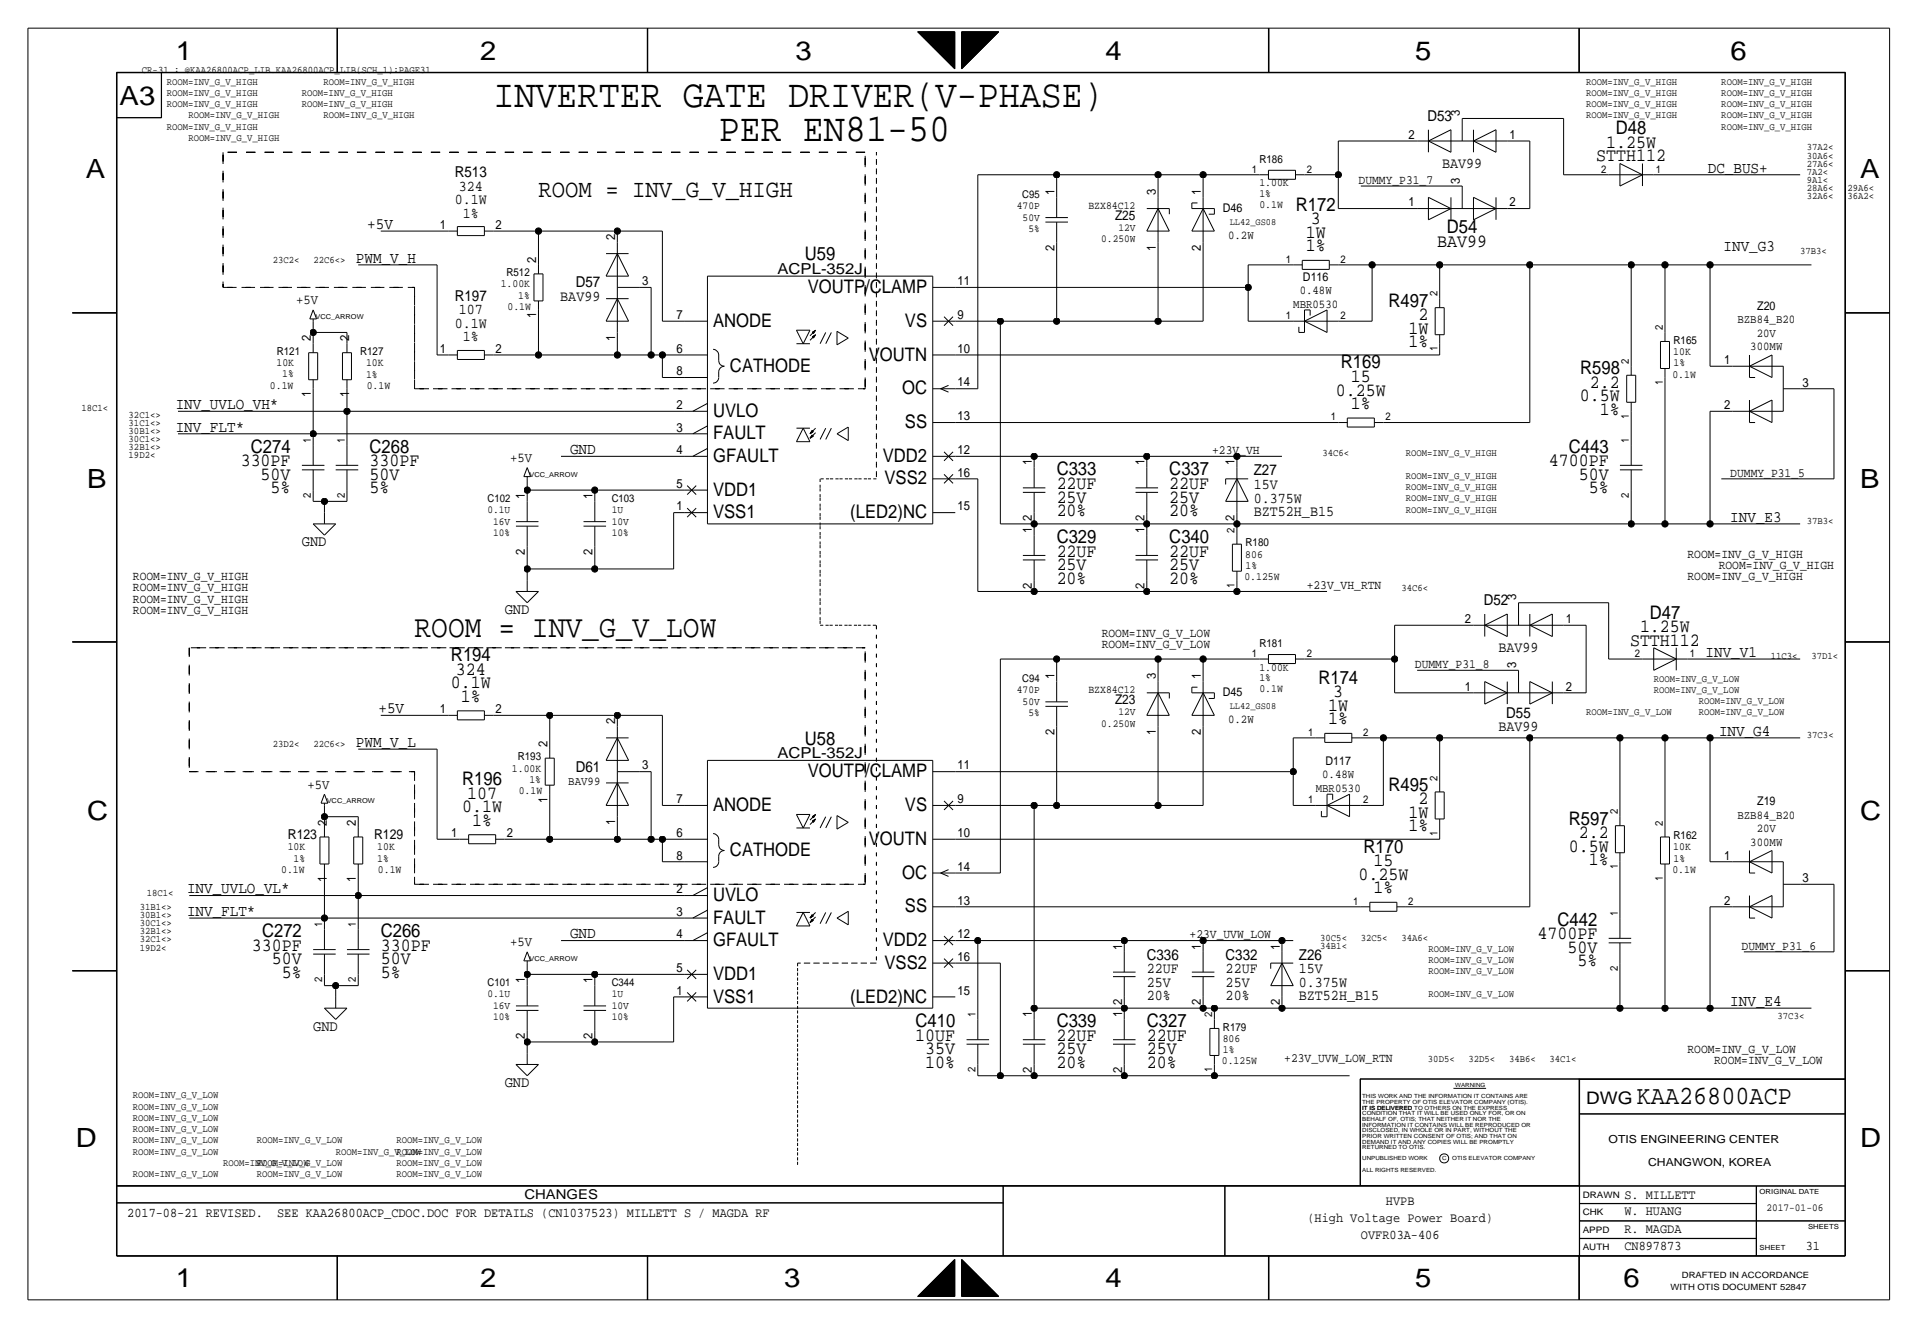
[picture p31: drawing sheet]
<svg xmlns="http://www.w3.org/2000/svg" width="432mm" height="300mm" viewBox="0 0 432 300" stroke-linecap="round" stroke-linejoin="round" font-family="sans-serif">
<defs><g id="words">
<g font-size="8.9">
<text x="111.3" y="24.2">INVERTER GATE DRIVER(V-PHASE)</text>
<text x="162.1" y="31.8">PER EN81-50</text>
</g>
<text font-size="7.1" x="93.5" y="143.6">ROOM = INV_G_V_LOW</text>
<g font-size="6">
<text x="39.7" y="13.5">1</text>
<text x="108.3" y="13.5">2</text>
<text x="179.4" y="13.5">3</text>
<text x="249.2" y="13.5">4</text>
<text x="319.1" y="13.5">5</text>
<text x="390.2" y="13.5">6</text>
<text x="27" y="23.7">A3</text>
<text x="19.4" y="40.2">A</text>
<text x="419.4" y="40.2">A</text>
<text x="19.7" y="110">B</text>
<text x="419.4" y="110">B</text>
<text x="19.7" y="185">C</text>
<text x="419.4" y="185">C</text>
<text x="17.1" y="258.6">D</text>
<text x="419.4" y="258.6">D</text>
<text x="39.7" y="290.4">1</text>
<text x="108.3" y="290.4">2</text>
<text x="176.8" y="290.4">3</text>
<text x="249.2" y="290.4">4</text>
<text x="319.1" y="290.4">5</text>
<text x="366.1" y="290.4">6</text>
</g>
<text font-size="5.9" x="369.1" y="249">KAA26800ACP</text>
<text font-size="5.6" x="121.4" y="44.5">ROOM = INV_G_V_HIGH</text>
<g font-size="4.2">
<text x="362.2" y="33.3">1.25W</text>
<text x="364.3" y="30.3">D48</text>
<text x="359.9" y="36.4">STTH112</text>
<text x="292.2" y="47.5">R172</text>
<text x="294.4" y="53.6">1W</text>
<text x="295.5" y="50.6">3</text>
<text x="326.2" y="52.6">D54</text>
<text x="181.5" y="58.7">U59</text>
<text x="294.4" y="56.7">1%</text>
<text x="324.1" y="55.7">BAV99</text>
<text x="182.1" y="66.1">VOUTP/CLAMP</text>
<text x="313.1" y="69.1">R497</text>
<text x="160.8" y="73.7">ANODE</text>
<text x="204" y="73.7">VS</text>
<text x="317.6" y="75.2">1W</text>
<text x="319.8" y="72.2">2</text>
<text x="164.6" y="83.9">CATHODE</text>
<text x="195.9" y="81.3">VOUTN</text>
<text x="302.3" y="83.1">R169</text>
<text x="317.6" y="78.3">1%</text>
<text x="203.4" y="88.9">OC</text>
<text x="301.2" y="89.2">0.25W</text>
<text x="304.6" y="86.2">15</text>
<text x="356.3" y="84.4">R598</text>
<text x="358.5" y="87.4">2.2</text>
<text x="160.8" y="94">UVLO</text>
<text x="304.6" y="92.3">1%</text>
<text x="356.2" y="90.5">0.5W</text>
<text x="360.7" y="93.5">1%</text>
<text x="160.8" y="99.1">FAULT</text>
<text x="204" y="96.6">SS</text>
<text x="54.3" y="105.2">330PF</text>
<text x="56.6" y="102.2">C274</text>
<text x="83.3" y="102.2">C268</text>
<text x="83.3" y="105.2">330PF</text>
<text x="160.8" y="104.2">GFAULT</text>
<text x="199" y="104.2">VDD2</text>
<text x="238.3" y="107.2">C333</text>
<text x="263.7" y="107.2">C337</text>
<text x="349.2" y="105.2">4700PF</text>
<text x="353.7" y="102.2">C443</text>
<text x="58.8" y="108.3">50V</text>
<text x="61" y="111.3">5%</text>
<text x="83.3" y="111.3">5%</text>
<text x="83.3" y="108.3">50V</text>
<text x="160.8" y="111.8">VDD1</text>
<text x="199.4" y="109.3">VSS2</text>
<text x="238.3" y="113.3">25V</text>
<text x="238.3" y="110.3">22UF</text>
<text x="263.7" y="110.3">22UF</text>
<text x="263.7" y="113.3">25V</text>
<text x="356" y="108.3">50V</text>
<text x="358.2" y="111.3">5%</text>
<text x="160.8" y="116.9">VSS1</text>
<text x="191.7" y="116.9">(LED2)NC</text>
<text x="238.3" y="116.4">20%</text>
<text x="263.7" y="116.4">20%</text>
<text x="238.3" y="122.5">C329</text>
<text x="238.3" y="125.5">22UF</text>
<text x="263.7" y="122.5">C340</text>
<text x="263.7" y="125.5">22UF</text>
<text x="238.3" y="128.6">25V</text>
<text x="238.3" y="131.6">20%</text>
<text x="263.7" y="131.6">20%</text>
<text x="263.7" y="128.6">25V</text>
<text x="369.8" y="142.5">1.25W</text>
<text x="372" y="139.5">D47</text>
<text x="101.7" y="149.1">R194</text>
<text x="367.5" y="145.6">STTH112</text>
<text x="101.7" y="155.2">0.1W</text>
<text x="102.8" y="152.2">324</text>
<text x="297.3" y="154.2">R174</text>
<text x="103.9" y="158.3">1%</text>
<text x="299.5" y="160.3">1W</text>
<text x="300.6" y="157.3">3</text>
<text x="181.5" y="167.9">U58</text>
<text x="299.5" y="163.4">1%</text>
<text x="104.2" y="177.1">R196</text>
<text x="182.1" y="175.3">VOUTP/CLAMP</text>
<text x="313.1" y="178.4">R495</text>
<text x="104.2" y="183.2">0.1W</text>
<text x="105.3" y="180.1">107</text>
<text x="160.8" y="182.9">ANODE</text>
<text x="204" y="182.9">VS</text>
<text x="317.6" y="184.5">1W</text>
<text x="319.8" y="181.4">2</text>
<text x="353.7" y="186">R597</text>
<text x="106.5" y="186.2">1%</text>
<text x="195.9" y="190.6">VOUTN</text>
<text x="317.6" y="187.5">1%</text>
<text x="356" y="189">2.2</text>
<text x="164.6" y="193.1">CATHODE</text>
<text x="307.4" y="192.3">R170</text>
<text x="309.7" y="195.4">15</text>
<text x="353.7" y="192.1">0.5W</text>
<text x="358.2" y="195.1">1%</text>
<text x="160.8" y="203.2">UVLO</text>
<text x="203.4" y="198.2">OC</text>
<text x="306.3" y="198.4">0.25W</text>
<text x="309.7" y="201.5">1%</text>
<text x="160.8" y="208.3">FAULT</text>
<text x="204" y="205.8">SS</text>
<text x="351.2" y="208.8">C442</text>
<text x="56.8" y="214.4">330PF</text>
<text x="59.1" y="211.4">C272</text>
<text x="85.9" y="211.4">C266</text>
<text x="85.9" y="214.4">330PF</text>
<text x="160.8" y="213.4">GFAULT</text>
<text x="199" y="213.4">VDD2</text>
<text x="346.7" y="211.9">4700PF</text>
<text x="353.4" y="214.9">50V</text>
<text x="61.3" y="217.5">50V</text>
<text x="63.6" y="220.5">5%</text>
<text x="85.9" y="220.5">5%</text>
<text x="85.9" y="217.5">50V</text>
<text x="160.8" y="221">VDD1</text>
<text x="199.4" y="218.5">VSS2</text>
<text x="355.7" y="218">5%</text>
<text x="160.8" y="226.1">VSS1</text>
<text x="191.7" y="226.1">(LED2)NC</text>
<text x="206.4" y="231.7">C410</text>
<text x="238.3" y="231.7">C339</text>
<text x="258.6" y="231.7">C327</text>
<text x="206.4" y="234.7">10UF</text>
<text x="208.6" y="237.8">35V</text>
<text x="238.3" y="237.8">25V</text>
<text x="238.3" y="234.7">22UF</text>
<text x="258.6" y="237.8">25V</text>
<text x="258.6" y="234.7">22UF</text>
<text x="208.6" y="240.8">10%</text>
<text x="238.3" y="240.8">20%</text>
<text x="258.6" y="240.8">20%</text>
</g>
<text font-size="3.9" x="357.6" y="249">DWG</text>
<g font-size="3.6">
<text x="385.1" y="38.9">DC_BUS+</text>
<text x="82.8" y="51.6">+5V</text>
<text x="80.3" y="59.2">PWM_V_H</text>
<text x="388.6" y="56.7">INV_G3</text>
<text x="39.6" y="92.3">INV_UVLO_VH*</text>
<text x="39.6" y="97.3">INV_FLT*</text>
<text x="128.5" y="102.4">GND</text>
<text x="390.1" y="117.7">INV_E3</text>
<text x="384.6" y="148.1">INV_V1</text>
<text x="85.3" y="160.8">+5V</text>
<text x="387.6" y="165.9">INV_G4</text>
<text x="80.3" y="168.5">PWM_V_L</text>
<text x="42.2" y="201.5">INV_UVLO_VL*</text>
<text x="42.2" y="206.6">INV_FLT*</text>
<text x="128.5" y="211.6">GND</text>
<text x="390.1" y="226.9">INV_E4</text>
</g>
<g font-size="3.5">
<text x="68.1" y="123.2">GND</text>
<text x="113.8" y="138.5">GND</text>
<text x="70.6" y="232.5">GND</text>
<text x="113.8" y="245.2">GND</text>
</g>
<g font-size="3.4">
<text x="321.8" y="27.2">D53</text>
<text x="102.6" y="39.9">R513</text>
<text x="325.2" y="37.9">BAV99</text>
<text x="102.6" y="46">0.1W</text>
<text x="103.5" y="43">324</text>
<text x="104.4" y="49.1">1%</text>
<text x="129.8" y="64.8">D57</text>
<text x="175.3" y="61.8">ACPL-352J</text>
<text x="102.6" y="67.9">R197</text>
<text x="103.5" y="70.9">107</text>
<text x="126.3" y="67.9">BAV99</text>
<text x="102.6" y="74">0.1W</text>
<text x="104.4" y="77">1%</text>
<text x="282.7" y="107.2">Z27</text>
<text x="282.7" y="113.3">0.375W</text>
<text x="282.7" y="110.3">15V</text>
<text x="282.7" y="116.4">BZT52H_B15</text>
<text x="334.5" y="136.4">D52</text>
<text x="337.9" y="147.1">BAV99</text>
<text x="339.6" y="161.8">D55</text>
<text x="337.9" y="164.9">BAV99</text>
<text x="175.3" y="171">ACPL-352J</text>
<text x="129.8" y="174">D61</text>
<text x="258.6" y="216.5">C336</text>
<text x="258.6" y="219.5">22UF</text>
<text x="276.4" y="216.5">C332</text>
<text x="276.4" y="219.5">22UF</text>
<text x="292.9" y="216.5">Z26</text>
<text x="292.9" y="219.5">15V</text>
<text x="258.6" y="222.6">25V</text>
<text x="258.6" y="225.6">20%</text>
<text x="276.4" y="222.6">25V</text>
<text x="276.4" y="225.6">20%</text>
<text x="292.9" y="225.6">BZT52H_B15</text>
<text x="292.9" y="222.6">0.375W</text>
</g>
<g font-size="3.1">
<text x="66.8" y="68.6">+5V</text>
<text x="115.1" y="104.2">+5V</text>
<text x="69.3" y="177.9">+5V</text>
<text x="64.9" y="189.3">R123</text>
<text x="84.4" y="189.3">R129</text>
<text x="115.1" y="213.4">+5V</text>
</g>
<g font-size="3">
<text x="251.4" y="49.6">Z25</text>
<text x="251.4" y="158.8">Z23</text>
<text x="28.7" y="274.4">2017-08-21 REVISED.</text>
<text x="62.5" y="274.4">SEE KAA26800ACP_CDOC.DOC FOR DETAILS (CN1037523) MILLETT S / MAGDA RF</text>
<text x="118.3" y="270.4">CHANGES</text>
<text x="294.8" y="275.6">(High Voltage Power Board)</text>
<text x="312.5" y="271.8">HVPB</text>
<text x="366.3" y="274.1">W. HUANG</text>
<text x="366.3" y="270.3">S. MILLETT</text>
<text x="306.9" y="279.5">OVFR03A-406</text>
<text x="366.3" y="282">CN897873</text>
<text x="366.3" y="278.2">R. MAGDA</text>
<text x="407.2" y="282">31</text>
</g>
<g font-size="2.9">
<text x="329.2" y="26.2" transform="rotate(-90 329.2 26.2)">3</text>
<text x="317.6" y="31.3">2</text>
<text x="340.4" y="31.3">1</text>
<text x="306.3" y="41.5">DUMMY_P31_7</text>
<text x="329.2" y="41.5" transform="rotate(-90 329.2 41.5)">3</text>
<text x="237.7" y="44" transform="rotate(-90 237.7 44)">1</text>
<text x="260.6" y="44" transform="rotate(-90 260.6 44)">3</text>
<text x="270.8" y="44" transform="rotate(-90 270.8 44)">1</text>
<text x="317.6" y="46.5">1</text>
<text x="340.4" y="46.5">2</text>
<text x="99.2" y="51.6">1</text>
<text x="111.8" y="51.6">2</text>
<text x="120.9" y="59.2" transform="rotate(-90 120.9 59.2)">2</text>
<text x="138.7" y="54.2" transform="rotate(-90 138.7 54.2)">2</text>
<text x="237.7" y="56.6" transform="rotate(-90 237.7 56.6)">2</text>
<text x="260.6" y="56.6" transform="rotate(-90 260.6 56.6)">1</text>
<text x="270.8" y="56.6" transform="rotate(-90 270.8 56.6)">2</text>
<text x="144.8" y="64.3">3</text>
<text x="215.9" y="64.3">11</text>
<text x="120.9" y="71.8" transform="rotate(-90 120.9 71.8)">1</text>
<text x="152.5" y="71.9">7</text>
<text x="215.9" y="71.9">9</text>
<text x="70.1" y="77" transform="rotate(-90 70.1 77)">2</text>
<text x="78.7" y="77" transform="rotate(-90 78.7 77)">2</text>
<text x="138.7" y="76.9" transform="rotate(-90 138.7 76.9)">1</text>
<text x="99.2" y="79.6">1</text>
<text x="111.8" y="79.6">2</text>
<text x="152.5" y="79.6">6</text>
<text x="215.9" y="79.6">10</text>
<text x="388.7" y="82.1">1</text>
<text x="70.1" y="89.6" transform="rotate(-90 70.1 89.6)">1</text>
<text x="78.7" y="89.6" transform="rotate(-90 78.7 89.6)">1</text>
<text x="152.5" y="84.6">8</text>
<text x="215.9" y="87.2">14</text>
<text x="406.4" y="87.2">3</text>
<text x="152.5" y="92.3">2</text>
<text x="215.9" y="94.8">13</text>
<text x="388.7" y="92.3">2</text>
<text x="152.5" y="97.3">3</text>
<text x="152.5" y="102.4">4</text>
<text x="215.9" y="107.5">16</text>
<text x="215.9" y="102.4">12</text>
<text x="232.7" y="105" transform="rotate(-90 232.7 105)">1</text>
<text x="258.1" y="105" transform="rotate(-90 258.1 105)">1</text>
<text x="273.3" y="102.4">+23V_VH</text>
<text x="278.4" y="105" transform="rotate(-90 278.4 105)">1</text>
<text x="390.1" y="107.5">DUMMY_P31_5</text>
<text x="118.4" y="112.6" transform="rotate(-90 118.4 112.6)">1</text>
<text x="133.6" y="112.6" transform="rotate(-90 133.6 112.6)">1</text>
<text x="152.5" y="110">5</text>
<text x="152.5" y="115.1">1</text>
<text x="215.9" y="115.1">15</text>
<text x="232.7" y="117.5" transform="rotate(-90 232.7 117.5)">2</text>
<text x="258.1" y="117.5" transform="rotate(-90 258.1 117.5)">2</text>
<text x="278.4" y="117.5" transform="rotate(-90 278.4 117.5)">2</text>
<text x="118.4" y="125.2" transform="rotate(-90 118.4 125.2)">2</text>
<text x="133.6" y="125.2" transform="rotate(-90 133.6 125.2)">2</text>
<text x="232.7" y="120.2" transform="rotate(-90 232.7 120.2)">1</text>
<text x="258.1" y="120.2" transform="rotate(-90 258.1 120.2)">1</text>
<text x="380.5" y="125.8">ROOM=INV_G_V_HIGH</text>
<text x="30" y="130.9">ROOM=INV_G_V_HIGH</text>
<text x="380.5" y="130.9">ROOM=INV_G_V_HIGH</text>
<text x="387.5" y="128.3">ROOM=INV_G_V_HIGH</text>
<text x="30" y="133.4">ROOM=INV_G_V_HIGH</text>
<text x="30" y="135.9">ROOM=INV_G_V_HIGH</text>
<text x="232.7" y="132.8" transform="rotate(-90 232.7 132.8)">2</text>
<text x="258.1" y="132.8" transform="rotate(-90 258.1 132.8)">2</text>
<text x="294.6" y="132.9">+23V_VH_RTN</text>
<text x="341.9" y="135.4" transform="rotate(-90 341.9 135.4)">3</text>
<text x="30" y="138.5">ROOM=INV_G_V_HIGH</text>
<text x="248.4" y="143.6">ROOM=INV_G_V_LOW</text>
<text x="330.3" y="140.5">2</text>
<text x="353.1" y="140.5">1</text>
<text x="248.4" y="146.1">ROOM=INV_G_V_LOW</text>
<text x="237.7" y="153.2" transform="rotate(-90 237.7 153.2)">1</text>
<text x="260.6" y="153.2" transform="rotate(-90 260.6 153.2)">3</text>
<text x="270.8" y="153.2" transform="rotate(-90 270.8 153.2)">1</text>
<text x="319" y="150.7">DUMMY_P31_8</text>
<text x="330.3" y="155.8">1</text>
<text x="341.9" y="150.7" transform="rotate(-90 341.9 150.7)">3</text>
<text x="353.1" y="155.8">2</text>
<text x="99.2" y="160.8">1</text>
<text x="111.8" y="160.8">2</text>
<text x="138.7" y="163.4" transform="rotate(-90 138.7 163.4)">2</text>
<text x="237.7" y="165.8" transform="rotate(-90 237.7 165.8)">2</text>
<text x="260.6" y="165.8" transform="rotate(-90 260.6 165.8)">1</text>
<text x="270.8" y="165.8" transform="rotate(-90 270.8 165.8)">2</text>
<text x="123.4" y="168.5" transform="rotate(-90 123.4 168.5)">2</text>
<text x="144.8" y="173.5">3</text>
<text x="215.9" y="173.5">11</text>
<text x="123.4" y="181" transform="rotate(-90 123.4 181)">1</text>
<text x="152.5" y="181.2">7</text>
<text x="215.9" y="181.2">9</text>
<text x="73.7" y="186.2" transform="rotate(-90 73.7 186.2)">2</text>
<text x="80.3" y="186.2" transform="rotate(-90 80.3 186.2)">2</text>
<text x="101.7" y="188.8">1</text>
<text x="114.3" y="188.8">2</text>
<text x="138.7" y="186.1" transform="rotate(-90 138.7 186.1)">1</text>
<text x="152.5" y="188.8">6</text>
<text x="215.9" y="188.8">10</text>
<text x="152.5" y="193.9">8</text>
<text x="215.9" y="196.4">14</text>
<text x="388.7" y="193.9">1</text>
<text x="73.7" y="198.8" transform="rotate(-90 73.7 198.8)">1</text>
<text x="80.3" y="198.8" transform="rotate(-90 80.3 198.8)">1</text>
<text x="152.5" y="201.5">2</text>
<text x="406.4" y="198.9">3</text>
<text x="152.5" y="206.6">3</text>
<text x="215.9" y="204">13</text>
<text x="388.7" y="204">2</text>
<text x="152.5" y="211.6">4</text>
<text x="215.9" y="211.6">12</text>
<text x="253" y="214.2" transform="rotate(-90 253 214.2)">1</text>
<text x="268.2" y="211.6">+23V_UVW_LOW</text>
<text x="270.8" y="214.2" transform="rotate(-90 270.8 214.2)">1</text>
<text x="288.5" y="214.2" transform="rotate(-90 288.5 214.2)">1</text>
<text x="392.7" y="214.2">DUMMY_P31_6</text>
<text x="118.4" y="221.8" transform="rotate(-90 118.4 221.8)">1</text>
<text x="133.6" y="221.8" transform="rotate(-90 133.6 221.8)">1</text>
<text x="152.5" y="219.2">5</text>
<text x="215.9" y="216.7">16</text>
<text x="152.5" y="224.3">1</text>
<text x="215.9" y="224.3">15</text>
<text x="253" y="226.8" transform="rotate(-90 253 226.8)">2</text>
<text x="270.8" y="226.8" transform="rotate(-90 270.8 226.8)">2</text>
<text x="288.5" y="226.8" transform="rotate(-90 288.5 226.8)">2</text>
<text x="232.7" y="229.4" transform="rotate(-90 232.7 229.4)">1</text>
<text x="253" y="229.4" transform="rotate(-90 253 229.4)">1</text>
<text x="118.4" y="234.4" transform="rotate(-90 118.4 234.4)">2</text>
<text x="133.6" y="234.4" transform="rotate(-90 133.6 234.4)">2</text>
<text x="289.6" y="239.6">+23V_UVW_LOW_RTN</text>
<text x="380.5" y="237.5">ROOM=INV_G_V_LOW</text>
<text x="232.7" y="242" transform="rotate(-90 232.7 242)">2</text>
<text x="253" y="242" transform="rotate(-90 253 242)">2</text>
<text x="386.5" y="240.1">ROOM=INV_G_V_LOW</text>
</g>
<g font-size="2.7">
<text x="275.7" y="47.8">D46</text>
<text x="276.9" y="53.9">0.2W</text>
<text x="293.8" y="63.3">D116</text>
<text x="291.6" y="69.4">MBR0530</text>
<text x="293.1" y="66.3">0.48W</text>
<text x="396.2" y="69.9">Z20</text>
<text x="391.8" y="72.9">BZB84_B20</text>
<text x="396.1" y="76">20V</text>
<text x="394.7" y="79">300MW</text>
<text x="275.7" y="157">D45</text>
<text x="276.9" y="163.1">0.2W</text>
<text x="298.9" y="172.5">D117</text>
<text x="128.1" y="177.1">BAV99</text>
<text x="296.7" y="178.6">MBR0530</text>
<text x="298.1" y="175.6">0.48W</text>
<text x="391.8" y="184.7">BZB84_B20</text>
<text x="396.2" y="181.7">Z19</text>
<text x="394.7" y="190.8">300MW</text>
<text x="396.1" y="187.8">20V</text>
</g>
<g font-size="2.5">
<text x="284" y="36.8">R186</text>
<text x="245.4" y="47">BZX84C12</text>
<text x="284" y="42.1">1.00K</text>
<text x="284" y="44.4">1%</text>
<text x="284" y="46.9">0.1W</text>
<text x="112.9" y="64.8">1.00K</text>
<text x="114.2" y="62.3">R512</text>
<text x="114.4" y="69.9">0.1W</text>
<text x="116.8" y="67.4">1%</text>
<text x="377.3" y="77.5">R165</text>
<text x="62.3" y="82.6">10K</text>
<text x="62.4" y="80.1">R121</text>
<text x="81.2" y="80.1">R127</text>
<text x="82.5" y="82.6">10K</text>
<text x="377.3" y="80.1">10K</text>
<text x="377.3" y="82.6">1%</text>
<text x="60.9" y="87.7">0.1W</text>
<text x="63.7" y="85.1">1%</text>
<text x="82.5" y="85.1">1%</text>
<text x="82.7" y="87.7">0.1W</text>
<text x="377.1" y="85.1">0.1W</text>
<text x="280.8" y="125.8">806</text>
<text x="280.8" y="123.2">R180</text>
<text x="280.6" y="130.9">0.125W</text>
<text x="280.8" y="128.3">1%</text>
<text x="284" y="146">R181</text>
<text x="284" y="151.3">1.00K</text>
<text x="284" y="153.6">1%</text>
<text x="245.4" y="156.3">BZX84C12</text>
<text x="284" y="156.2">0.1W</text>
<text x="116.7" y="171.5">R193</text>
<text x="115.4" y="174">1.00K</text>
<text x="117" y="179.1">0.1W</text>
<text x="119.4" y="176.6">1%</text>
<text x="64.9" y="191.8">10K</text>
<text x="85.1" y="191.8">10K</text>
<text x="377.3" y="191.8">10K</text>
<text x="377.3" y="189.3">R162</text>
<text x="63.4" y="196.9">0.1W</text>
<text x="66.2" y="194.4">1%</text>
<text x="85.1" y="194.4">1%</text>
<text x="85.2" y="196.9">0.1W</text>
<text x="377.1" y="196.9">0.1W</text>
<text x="377.3" y="194.4">1%</text>
<text x="275.7" y="232.5">R179</text>
<text x="275.7" y="235">806</text>
<text x="275.7" y="237.5">1%</text>
<text x="275.5" y="240.1">0.125W</text>
<text x="362.7" y="257.9">OTIS ENGINEERING CENTER</text>
<text x="371.6" y="262.9">CHANGWON, KOREA</text>
</g>
<g font-size="2.4">
<text x="282.3" y="38.9">1</text>
<text x="294.6" y="38.9">2</text>
<text x="361" y="38.9">2</text>
<text x="373.4" y="38.9">1</text>
<text x="229.3" y="47.1">470P</text>
<text x="230.5" y="44.7">C95</text>
<text x="230.6" y="49.7">50V</text>
<text x="231.9" y="52.3">5%</text>
<text x="252.2" y="52.1">12V</text>
<text x="248.3" y="54.7">0.250W</text>
<text x="289.9" y="59.2">1</text>
<text x="302.3" y="59.2">2</text>
<text x="289.9" y="71.9">1</text>
<text x="302.3" y="71.9">2</text>
<text x="324.1" y="66.9" transform="rotate(-90 324.1 66.9)">2</text>
<text x="374.9" y="74.5" transform="rotate(-90 374.9 74.5)">2</text>
<text x="324.1" y="79.2" transform="rotate(-90 324.1 79.2)">1</text>
<text x="367.3" y="82.1" transform="rotate(-90 367.3 82.1)">2</text>
<text x="374.9" y="86.8" transform="rotate(-90 374.9 86.8)">1</text>
<text x="300.1" y="94.8">1</text>
<text x="312.4" y="94.8">2</text>
<text x="367.3" y="94.5" transform="rotate(-90 367.3 94.5)">1</text>
<text x="70.1" y="99.9" transform="rotate(-90 70.1 99.9)">1</text>
<text x="77.7" y="99.9" transform="rotate(-90 77.7 99.9)">1</text>
<text x="367.3" y="99.9" transform="rotate(-90 367.3 99.9)">1</text>
<text x="70.1" y="112.2" transform="rotate(-90 70.1 112.2)">2</text>
<text x="77.7" y="112.2" transform="rotate(-90 77.7 112.2)">2</text>
<text x="109.9" y="113.2">C102</text>
<text x="137.9" y="113.2">C103</text>
<text x="367.3" y="112.2" transform="rotate(-90 367.3 112.2)">2</text>
<text x="109.9" y="115.7">0.1U</text>
<text x="111.2" y="118.3">16V</text>
<text x="137.9" y="118.3">10V</text>
<text x="137.9" y="115.7">1U</text>
<text x="111.2" y="120.9">10%</text>
<text x="137.9" y="120.9">10%</text>
<text x="278.4" y="120.2" transform="rotate(-90 278.4 120.2)">2</text>
<text x="278.4" y="132.6" transform="rotate(-90 278.4 132.6)">1</text>
<text x="282.3" y="148.1">1</text>
<text x="294.6" y="148.1">2</text>
<text x="368.6" y="148.1">2</text>
<text x="381" y="148.1">1</text>
<text x="230.5" y="153.9">C94</text>
<text x="229.3" y="156.4">470P</text>
<text x="230.6" y="159">50V</text>
<text x="231.9" y="161.5">5%</text>
<text x="252.2" y="161.3">12V</text>
<text x="248.3" y="163.9">0.250W</text>
<text x="295" y="165.9">1</text>
<text x="307.3" y="165.9">2</text>
<text x="324.1" y="176.1" transform="rotate(-90 324.1 176.1)">2</text>
<text x="295" y="181.2">1</text>
<text x="307.3" y="181.2">2</text>
<text x="364.7" y="183.7" transform="rotate(-90 364.7 183.7)">2</text>
<text x="324.1" y="188.4" transform="rotate(-90 324.1 188.4)">1</text>
<text x="374.9" y="186.2" transform="rotate(-90 374.9 186.2)">2</text>
<text x="364.7" y="196.1" transform="rotate(-90 364.7 196.1)">1</text>
<text x="374.9" y="198.6" transform="rotate(-90 374.9 198.6)">1</text>
<text x="72.6" y="209.1" transform="rotate(-90 72.6 209.1)">1</text>
<text x="80.3" y="209.1" transform="rotate(-90 80.3 209.1)">1</text>
<text x="305.1" y="204">1</text>
<text x="317.5" y="204">2</text>
<text x="364.7" y="206.6" transform="rotate(-90 364.7 206.6)">1</text>
<text x="72.6" y="221.5" transform="rotate(-90 72.6 221.5)">2</text>
<text x="80.3" y="221.5" transform="rotate(-90 80.3 221.5)">2</text>
<text x="364.7" y="218.9" transform="rotate(-90 364.7 218.9)">2</text>
<text x="109.9" y="224.9">0.1U</text>
<text x="109.9" y="222.5">C101</text>
<text x="111.2" y="227.5">16V</text>
<text x="137.9" y="222.5">C344</text>
<text x="137.9" y="227.5">10V</text>
<text x="137.9" y="224.9">1U</text>
<text x="111.2" y="230.1">10%</text>
<text x="137.9" y="230.1">10%</text>
<text x="220" y="229.4" transform="rotate(-90 220 229.4)">1</text>
<text x="273.3" y="229.4" transform="rotate(-90 273.3 229.4)">2</text>
<text x="220" y="241.8" transform="rotate(-90 220 241.8)">2</text>
<text x="273.3" y="241.8" transform="rotate(-90 273.3 241.8)">1</text>
<text x="398.3" y="273.1">2017-01-06</text>
</g>
<g font-size="2.3">
<text x="32" y="16.6">CR-31 : @KAA26800ACP_LIB.KAA26800ACP_LIB(SCH_1):PAGE31</text>
<text x="37.6" y="21.6">ROOM=INV_G_V_HIGH</text>
<text x="37.6" y="19.1">ROOM=INV_G_V_HIGH</text>
<text x="68.1" y="21.6">ROOM=INV_G_V_HIGH</text>
<text x="73" y="19.1">ROOM=INV_G_V_HIGH</text>
<text x="357.6" y="21.6">ROOM=INV_G_V_HIGH</text>
<text x="357.6" y="19.1">ROOM=INV_G_V_HIGH</text>
<text x="388.1" y="19.1">ROOM=INV_G_V_HIGH</text>
<text x="388.1" y="21.6">ROOM=INV_G_V_HIGH</text>
<text x="37.6" y="24.2">ROOM=INV_G_V_HIGH</text>
<text x="37.6" y="29.3">ROOM=INV_G_V_HIGH</text>
<text x="42.5" y="26.7">ROOM=INV_G_V_HIGH</text>
<text x="68.1" y="24.2">ROOM=INV_G_V_HIGH</text>
<text x="73" y="26.7">ROOM=INV_G_V_HIGH</text>
<text x="357.6" y="24.2">ROOM=INV_G_V_HIGH</text>
<text x="357.6" y="26.7">ROOM=INV_G_V_HIGH</text>
<text x="388.1" y="26.7">ROOM=INV_G_V_HIGH</text>
<text x="388.1" y="29.3">ROOM=INV_G_V_HIGH</text>
<text x="388.1" y="24.2">ROOM=INV_G_V_HIGH</text>
<text x="42.5" y="31.8">ROOM=INV_G_V_HIGH</text>
<text x="407.4" y="35.8">30A6&lt;</text>
<text x="407.4" y="33.9">37A2&lt;</text>
<text x="407.4" y="39.4">7A2&lt;</text>
<text x="407.4" y="41.3">9A1&lt;</text>
<text x="407.4" y="37.6">27A6&lt;</text>
<text x="407.4" y="43.1">28A6&lt;</text>
<text x="407.4" y="44.9">32A6&lt;</text>
<text x="416.6" y="43.1">29A6&lt;</text>
<text x="416.6" y="44.9">36A2&lt;</text>
<text x="61.5" y="59.2">23C2&lt;</text>
<text x="70.7" y="59.2">22C6&lt;&gt;</text>
<text x="405.9" y="57.2">37B3&lt;</text>
<text x="18.4" y="92.8">18C1&lt;</text>
<text x="29" y="94.2">32C1&lt;&gt;</text>
<text x="29" y="97.8">30B1&lt;&gt;</text>
<text x="29" y="99.7">30C1&lt;&gt;</text>
<text x="29" y="96">31C1&lt;&gt;</text>
<text x="29" y="101.5">32B1&lt;&gt;</text>
<text x="29" y="103.3">19D2&lt;</text>
<text x="298.2" y="102.9">34C6&lt;</text>
<text x="317" y="102.9">ROOM=INV_G_V_HIGH</text>
<text x="317" y="108">ROOM=INV_G_V_HIGH</text>
<text x="317" y="113.1">ROOM=INV_G_V_HIGH</text>
<text x="317" y="110.5">ROOM=INV_G_V_HIGH</text>
<text x="317" y="115.6">ROOM=INV_G_V_HIGH</text>
<text x="407.4" y="118.2">37B3&lt;</text>
<text x="316" y="133.4">34C6&lt;</text>
<text x="399.3" y="148.6">11C3&lt;</text>
<text x="408.4" y="148.6">37D1&lt;</text>
<text x="372.9" y="153.7">ROOM=INV_G_V_LOW</text>
<text x="357.6" y="161.3">ROOM=INV_G_V_LOW</text>
<text x="372.9" y="156.3">ROOM=INV_G_V_LOW</text>
<text x="383" y="161.3">ROOM=INV_G_V_LOW</text>
<text x="383" y="158.8">ROOM=INV_G_V_LOW</text>
<text x="407.4" y="166.4">37C3&lt;</text>
<text x="61.5" y="168.5">23D2&lt;</text>
<text x="70.7" y="168.5">22C6&lt;&gt;</text>
<text x="33.1" y="202">18C1&lt;</text>
<text x="31.5" y="207.1">30B1&lt;&gt;</text>
<text x="31.5" y="208.9">30C1&lt;&gt;</text>
<text x="31.5" y="205.2">31B1&lt;&gt;</text>
<text x="31.5" y="210.7">32B1&lt;&gt;</text>
<text x="31.5" y="212.5">32C1&lt;&gt;</text>
<text x="31.5" y="214.4">19D2&lt;</text>
<text x="297.7" y="214">34B1&lt;</text>
<text x="297.7" y="212.1">30C5&lt;</text>
<text x="306.8" y="212.1">32C5&lt;</text>
<text x="316" y="212.1">34A6&lt;</text>
<text x="322.1" y="214.7">ROOM=INV_G_V_LOW</text>
<text x="322.1" y="217.2">ROOM=INV_G_V_LOW</text>
<text x="322.1" y="219.8">ROOM=INV_G_V_LOW</text>
<text x="322.1" y="224.8">ROOM=INV_G_V_LOW</text>
<text x="400.8" y="229.9">37C3&lt;</text>
<text x="322" y="239.6">30D5&lt;</text>
<text x="331.1" y="239.6">32D5&lt;</text>
<text x="340.3" y="239.6">34B6&lt;</text>
<text x="349.4" y="239.6">34C1&lt;</text>
<text x="30" y="247.7">ROOM=INV_G_V_LOW</text>
<text x="30" y="250.2">ROOM=INV_G_V_LOW</text>
<text x="30" y="257.9">ROOM=INV_G_V_LOW</text>
<text x="30" y="252.8">ROOM=INV_G_V_LOW</text>
<text x="30" y="255.3">ROOM=INV_G_V_LOW</text>
<text x="57.9" y="257.9">ROOM=INV_G_V_LOW</text>
<text x="89.4" y="257.9">ROOM=INV_G_V_LOW</text>
<text x="30" y="260.4">ROOM=INV_G_V_LOW</text>
<text x="50.3" y="262.9">ROOM=INV_G_V_LOW</text>
<text x="57.9" y="262.9">ROOM=INV_G_V_LOW</text>
<text x="75.7" y="260.4">ROOM=INV_G_V_LOW</text>
<text x="89.4" y="260.4">ROOM=INV_G_V_LOW</text>
<text x="89.4" y="262.9">ROOM=INV_G_V_LOW</text>
<text x="30" y="265.5">ROOM=INV_G_V_LOW</text>
<text x="57.9" y="265.5">ROOM=INV_G_V_LOW</text>
<text x="89.4" y="265.5">ROOM=INV_G_V_LOW</text>
</g>
<g font-size="2.2">
<text x="277.3" y="50.8">LL42_GS08</text>
<text x="277.3" y="160">LL42_GS08</text>
</g>
<g font-size="2">
<text x="356.9" y="270.3">DRAWN</text>
<text x="356.9" y="274.1">CHK</text>
<text x="356.9" y="282">AUTH</text>
<text x="356.9" y="278.2">APPD</text>
<text x="376.7" y="290.9">WITH OTIS DOCUMENT 52847</text>
<text x="379.2" y="288.3">DRAFTED IN ACCORDANCE</text>
</g>
<g font-size="1.6">
<text x="396.7" y="269.3">ORIGINAL DATE</text>
<text x="396.7" y="282">SHEET</text>
<text x="407.7" y="277.2">SHEETS</text>
</g>
<g font-size="1.5">
<text x="71.1" y="71.9">VCC_ARROW</text>
<text x="119.4" y="107.5">VCC_ARROW</text>
<text x="73.7" y="181.2">VCC_ARROW</text>
<text x="119.4" y="216.7">VCC_ARROW</text>
</g>
<g font-size="1.3">
<text x="328.1" y="245.2">WARNING</text>
<text x="307.1" y="249">THE PROPERTY OF OTIS ELEVATOR COMPANY (OTIS).</text>
<text x="307.1" y="250.3">IT IS DELIVERED</text>
<text x="307.1" y="247.8">THIS WORK AND THE INFORMATION IT CONTAINS ARE</text>
<text x="307.1" y="250.3">IT IS DELIVERED TO OTHERS ON THE EXPRESS</text>
<text x="307.1" y="251.6">CONDITION THAT IT WILL BE USED ONLY FOR, OR ON</text>
<text x="307.1" y="252.8">BEHALF OF, OTIS; THAT NEITHER IT NOR THE</text>
<text x="307.1" y="254.1">INFORMATION IT CONTAINS WILL BE REPRODUCED OR</text>
<text x="307.1" y="255.4">DISCLOSED, IN WHOLE OR IN PART, WITHOUT THE</text>
<text x="307.1" y="256.6">PRIOR WRITTEN CONSENT OF OTIS; AND THAT ON</text>
<text x="307.1" y="257.9">DEMAND IT AND ANY COPIES WILL BE PROMPTLY</text>
<text x="307.1" y="259.2">RETURNED TO OTIS.</text>
<text x="307.1" y="261.7">UNPUBLISHED WORK</text>
<text x="325.2" y="261.7">C</text>
<text x="327.5" y="261.7">OTIS ELEVATOR COMPANY</text>
<text x="307.1" y="264.3">ALL RIGHTS RESERVED.</text>
</g>
</g></defs>
<path d="M50.3 34.3v30.5zM50.3 34.3h144.8zM195.1 34.3v53.4zM50.3 64.8h43.2zM93.5 64.8v22.9zM93.5 87.7h101.6zM42.7 146.1v27.9zM42.7 146.1h152.4zM195.1 146.1v53.3zM42.7 174h50.8zM93.5 174v25.4zM93.5 199.4h101.6z" fill="none" stroke="#000" stroke-width=".23" stroke-dasharray="2.1" stroke-linecap="butt"/>
<g fill="none" stroke="#000" stroke-width=".23">
<path d="M6.3 6.4v286.8zM6.3 6.4h419.8zM26.3 16.3v267zM26.3 16.3h389.8zM26.3 16.4v266.9zM26.3 16.4h389.8zM26.4 16.4h389.6zM26.4 16.4v266.9zM36.4 16.4v10.2zM76 6.4v10zM76.1 6.4v10zM145.9 6.4v10z"/>
<path d="M146 6.4v10zM206.9 7.2h8.4zM206.9 7.2l8.4 8.3zM207 7.2h.1M207 7.3h.1M207.1 7.2v.1zM207.1 7.2v.2zM207.2 7.2v.2zM207.2 7.2v.3zM207.3 7.2v.3zM207.3 7.2v.4zM207.4 7.2v.4z"/>
<path d="M207.4 7.2v.5zM207.5 7.2v.5zM207.5 7.2v.6zM207.6 7.2v.6zM207.6 7.2v.7zM207.7 7.2v.7zM207.7 7.2v.8zM207.8 7.2v.8zM207.8 7.2v.9zM207.9 7.2v.9zM207.9 7.2v1zM208 7.2v1z"/>
<path d="M208 7.2v1.1zM208.1 7.2v1.1zM208.1 7.2v1.2zM208.2 7.2v1.2zM208.2 7.2v1.3zM208.3 7.2v1.3zM208.3 7.2v1.4zM208.4 7.2v1.4zM208.4 7.2v1.5zM208.5 7.2v1.5zM208.5 7.2v1.6zM208.6 7.2v1.6z"/>
<path d="M208.6 7.2v1.7zM208.7 7.2v1.7zM208.7 7.2v1.8zM208.8 7.2v1.8zM208.8 7.2v1.9zM208.9 7.2v1.9zM208.9 7.2v2zM209 7.2v2zM209 7.2v2.1zM209.1 7.2v2.1zM209.1 7.2v2.2zM209.2 7.2v2.2z"/>
<path d="M209.2 7.2v2.3zM209.3 7.2v2.4zM209.4 7.2v2.5zM209.5 7.2v2.6zM209.6 7.2v2.7zM209.7 7.2v2.7zM209.7 7.2v2.8zM209.8 7.2v2.8zM209.8 7.2v2.9zM209.9 7.2v2.9zM209.9 7.2v3zM210 7.2v3z"/>
<path d="M210 7.2v3.1zM210.1 7.2v3.1zM210.1 7.2v3.2zM210.2 7.2v3.2zM210.2 7.2v3.3zM210.3 7.2v3.3zM210.3 7.2v3.4zM210.4 7.2v3.4zM210.4 7.2v3.5zM210.5 7.2v3.5zM210.5 7.2v3.6zM210.6 7.2v3.6z"/>
<path d="M210.6 7.2v3.7zM210.7 7.2v3.7zM210.7 7.2v3.8zM210.8 7.2v3.8zM210.8 7.2v3.9zM210.9 7.2v3.9zM210.9 7.2v4zM211 7.2v4zM211 7.2v4.1zM211.1 7.2v4.1zM211.1 7.2v4.2zM211.2 7.2v4.2z"/>
<path d="M211.2 7.2v4.3zM211.3 7.2v4.3zM211.3 7.2v4.4zM211.4 7.2v4.4zM211.4 7.2v4.5zM211.5 7.2v4.5zM211.5 7.2v4.6zM211.6 7.2v4.6zM211.6 7.2v4.7zM211.7 7.2v4.7zM211.7 7.2v4.8zM211.8 7.2v4.8z"/>
<path d="M211.8 7.2v4.9zM211.9 7.2v4.9zM211.9 7.2v5zM212 7.2v5zM212 7.2v5.1zM212.1 7.2v5.1zM212.1 7.2v5.2zM212.2 7.2v5.2zM212.2 7.2v5.3zM212.3 7.2v5.3zM212.3 7.2v5.4zM212.4 7.2v5.4z"/>
<path d="M212.4 7.2v5.5zM212.5 7.2v5.6zM212.6 7.2v5.7zM212.7 7.2v5.8zM212.8 7.2v5.8zM212.8 7.2v5.9zM212.9 7.2v5.9zM212.9 7.2v6zM213 7.2v6zM213 7.2v6.1zM213.1 7.2v6.1zM213.1 7.2v6.2z"/>
<path d="M213.2 7.2v6.2zM213.2 7.2v6.3zM213.3 7.2v6.3zM213.3 7.2v6.4zM213.4 7.2v6.4zM213.4 7.2v6.5zM213.5 7.2v6.5zM213.5 7.2v6.6zM213.6 7.2v6.6zM213.6 7.2v6.7zM213.7 7.2v6.7zM213.7 7.2v6.8z"/>
<path d="M213.8 7.2v6.8zM213.8 7.2v6.9zM213.9 7.2v6.9zM213.9 7.2v7zM214 7.2v7zM214 7.2v7.1zM214.1 7.2v7.1zM214.1 7.2v7.2zM214.2 7.2v7.2zM214.2 7.2v7.3zM214.3 7.2v7.3zM214.3 7.2v7.4z"/>
<path d="M214.4 7.2v7.4zM214.4 7.2v7.5zM214.5 7.2v7.5zM214.5 7.2v7.6zM214.6 7.2v7.6zM214.6 7.2v7.7zM214.7 7.2v7.7zM214.7 7.2v7.8zM214.8 7.2v7.8zM214.8 7.2v7.9zM214.9 7.2v7.9zM214.9 7.2v8z"/>
<path d="M215 7.2v8zM215 7.2v8.1zM215.1 7.2v8.1zM215.1 7.2v8.2zM215.2 7.2v8.2zM215.2 7.2v8.3zM215.3 7.2v8.3zM216.8 7.2v8.3zM216.8 7.2h8.4zM216.9 7.2v8.3zM216.9 7.2v8.2zM217 7.2v8.2z"/>
<path d="M217 7.2v8.1zM217.1 7.2v8.1zM217.1 7.2v8zM217.2 7.2v8zM217.2 7.2v7.9zM217.3 7.2v7.9zM217.3 7.2v7.8zM217.4 7.2v7.8zM217.4 7.2v7.7zM217.5 7.2v7.7zM217.5 7.2v7.6zM217.6 7.2v7.6z"/>
<path d="M217.6 7.2v7.5zM217.7 7.2v7.5zM217.7 7.2v7.4zM217.8 7.2v7.4zM217.8 7.2v7.3zM217.9 7.2v7.3zM217.9 7.2v7.2zM218 7.2v7.2zM218 7.2v7.1zM218.1 7.2v7.1zM218.1 7.2v7zM218.2 7.2v7z"/>
<path d="M218.2 7.2v6.9zM218.3 7.2v6.9zM218.3 7.2v6.8zM218.4 7.2v6.8zM218.4 7.2v6.7zM218.5 7.2v6.7zM218.5 7.2v6.6zM218.6 7.2v6.6zM218.6 7.2v6.5zM218.7 7.2v6.5zM218.7 7.2v6.4zM218.8 7.2v6.4z"/>
<path d="M218.8 7.2v6.3zM218.9 7.2v6.3zM218.9 7.2v6.2zM219 7.2v6.2zM219 7.2v6.1zM219.1 7.2v6.1zM219.2 7.2v6zM219.3 7.2v5.9zM219.4 7.2v5.8zM219.5 7.2v5.7zM219.6 7.2v5.6zM219.7 7.2v5.5z"/>
<path d="M219.7 7.2v5.4zM219.8 7.2v5.4zM219.8 7.2v5.3zM219.9 7.2v5.3zM219.9 7.2v5.2zM220 7.2v5.2zM220 7.2v5.1zM220.1 7.2v5.1zM220.1 7.2v5zM220.2 7.2v5zM220.2 7.2v4.9zM220.3 7.2v4.9z"/>
<path d="M220.3 7.2v4.8zM220.4 7.2v4.8zM220.4 7.2v4.7zM220.5 7.2v4.7zM220.5 7.2v4.6zM220.6 7.2v4.6zM220.6 7.2v4.5zM220.7 7.2v4.5zM220.7 7.2v4.4zM220.8 7.2v4.4zM220.8 7.2v4.3zM220.9 7.2v4.3z"/>
<path d="M220.9 7.2v4.2zM221 7.2v4.2zM221 7.2v4.1zM221.1 7.2v4.1zM221.1 7.2v4zM221.2 7.2v4zM221.2 7.2v3.9zM221.3 7.2v3.9zM221.3 7.2v3.8zM221.4 7.2v3.8zM221.4 7.2v3.7zM221.5 7.2v3.7z"/>
<path d="M221.5 7.2v3.6zM221.6 7.2v3.6zM221.6 7.2v3.5zM221.7 7.2v3.5zM221.7 7.2v3.4zM221.8 7.2v3.4zM221.8 7.2v3.3zM221.9 7.2v3.3zM221.9 7.2v3.2zM222 7.2v3.2zM222 7.2v3.1zM222.1 7.2v3.1z"/>
<path d="M222.1 7.2v3zM222.2 7.2v3zM222.2 7.2v2.9zM222.3 7.2v2.9zM222.4 7.2v2.8zM222.5 7.2v2.7zM222.6 7.2v2.6zM222.7 7.2v2.5zM222.8 7.2v2.4zM222.9 7.2v2.3zM222.9 7.2v2.2zM223 7.2v2.2z"/>
<path d="M223 7.2v2.1zM223.1 7.2v2.1zM223.1 7.2v2zM223.2 7.2v2zM223.2 7.2v1.9zM223.3 7.2v1.9zM223.3 7.2v1.8zM223.4 7.2v1.8zM223.4 7.2v1.7zM223.5 7.2v1.7zM223.5 7.2v1.6zM223.6 7.2v1.6z"/>
<path d="M223.6 7.2v1.5zM223.7 7.2v1.5zM223.7 7.2v1.4zM223.8 7.2v1.4zM223.8 7.2v1.3zM223.9 7.2v1.3zM223.9 7.2v1.2zM224 7.2v1.2zM224 7.2v1.1zM224.1 7.2v1.1zM224.1 7.2v1zM224.2 7.2v1z"/>
<path d="M224.2 7.2v.9zM224.3 7.2v.9zM224.3 7.2v.8zM224.4 7.2v.8zM224.4 7.2v.7zM224.5 7.2v.7zM224.5 7.2v.6zM224.6 7.2v.6zM224.6 7.2v.5zM224.7 7.2v.5zM224.7 7.2v.4zM224.8 7.2v.4z"/>
<path d="M224.8 7.2v.3zM224.9 7.2v.3zM224.9 7.2v.2zM225 7.2v.2zM225 7.2v.1zM225.1 7.2h.1M225.2 7.2l-8.4 8.3zM286 6.4v10zM286.1 6.4v10zM356 6.4v10zM356.1 6.4v10zM416 16.4v266.9z"/>
<path d="M416.1 16.4v266.9zM416.1 16.3v267zM426.1 6.4v286.8zM26.3 26.5h10.1zM26.3 26.6h10.1zM220.5 39.4h17.8zM220.5 39.4v48.3zM238.3 39.4h22.8zM238.3 39.4v5.1zM261.1 39.4v5.1zM261.1 39.4h10.2zM271.3 39.4v5.1z"/>
<path d="M271.3 39.4h12.7zM284 39.4h2zM286 38.4v2zM286 38.4h6.1zM292.1 39.4h2zM292.1 38.4v2zM294.1 39.4h7.7zM301.8 31.8v7.6zM301.8 39.4v7.6zM301.8 31.8h17.7zM319.5 31.8h20.4zM322.1 31.8l5.1 2.5z"/>
<path d="M322.1 29.3v5zM322.1 31.8l5.1-2.5zM327.2 29.3v5zM329.7 26.7h22.9zM329.7 26.7v5.1zM332.2 31.8l5.1 2.5zM332.2 29.3v5zM332.2 31.8l5.1-2.5zM337.3 29.3v5zM339.9 31.8h5zM344.9 31.8v15.2zM352.6 26.7v12.7z"/>
<path d="M352.6 39.4h10.1zM362.7 39.4h10.2zM365.3 36.9v5.1zM365.3 36.9l5 2.5zM370.3 36.9v5.1zM372.9 39.4h33zM80.8 59.7h17.8zM85.9 52.1h15.2zM98.6 59.7v20.4zM101.1 52.1h2zM103.1 51.1h6.1zM103.1 53.1h6.1z"/>
<path d="M103.1 51.1v2zM109.2 52.1h2.1zM109.2 51.1v2zM111.3 52.1h10.1zM121.4 52.1h17.8zM121.4 52.1v7.6zM121.4 59.7v2.1zM136.7 57.2h5zM139.2 57.2l-2.5 5.1zM139.2 52.1h10.2zM139.2 52.1v2.6zM139.2 54.7v20.3z"/>
<path d="M139.2 57.2l2.5 5.1zM149.4 52.1v20.3zM235.7 50.1h5.1zM235.7 49.1h5.1zM238.3 54.7v17.7zM238.3 44.5v4.6zM238.3 50.1v4.6zM258.6 52.1h5.1zM258.6 47h5.1zM261.1 54.7v17.7zM261.1 47l-2.5 5.1zM261.1 44.5v10.2z"/>
<path d="M261.1 47l2.6 5.1zM263.7 47v1.3zM268.7 52.1h5.1zM268.7 47h5.1zM268.7 45.8h1.3zM268.7 45.8v1.2zM271.3 47l2.5 5.1zM271.3 54.7v17.7zM271.3 44.5v10.2zM271.3 47l-2.6 5.1zM272.5 48.3h1.3zM273.8 47v1.3z"/>
<path d="M281.4 59.7h10.2zM281.4 59.7v5.1zM286 40.4h6.1zM291.6 59.7h2zM293.6 58.7h6.1zM293.6 58.7v2.1zM299.7 59.7h2.1zM299.7 58.7v2.1zM301.8 59.7h7.6zM301.8 47h17.7zM306.8 42h22.9zM309.4 59.7v12.7z"/>
<path d="M309.4 59.7h15.2zM319.5 47h20.4zM322.1 44.5l5.1 2.5zM322.1 44.5v5.1zM322.1 49.6l5.1-2.6zM324.6 59.7h20.3zM324.6 59.7v7.7zM327.2 44.5v5.1zM329.7 42v5zM332.2 44.5l5.1 2.5zM332.2 44.5v5.1zM332.2 49.6l5.1-2.6z"/>
<path d="M337.3 44.5v5.1zM339.9 47h5zM344.9 59.7v35.6zM344.9 59.7h22.9zM365.3 42l5-2.6zM367.8 59.7h7.6zM367.8 59.7v22.9zM375.4 59.7h10.2zM375.4 59.7v15.3zM385.6 59.7v22.9zM385.6 59.7h22.8zM16.3 70.6h10z"/>
<path d="M16.3 70.5h10zM69.6 79.6h2zM69.6 79.6v6zM69.8 71.9h1.6zM70.6 75h7.6zM70.6 69.9l-.8 2zM70.6 75v2.5zM70.6 72.4v2.6zM70.6 69.9l.8 2zM70.6 71.9v.5zM70.6 77.5v2.1zM71.6 79.6v6z"/>
<path d="M77.2 79.6v6zM77.2 79.6h2zM78.2 75v2.5zM78.2 77.5v2.1zM79.2 79.6v6zM103.1 79h6.1zM103.1 79v2.1zM109.2 79v2.1zM120.4 61.8v6.1zM120.4 61.8h2zM120.4 67.9h2zM121.4 69.9v10.2z"/>
<path d="M121.4 67.9v2zM122.4 61.8v6.1zM136.7 67.4h5zM136.7 72.4h5zM136.7 62.3h5zM139.2 67.4l-2.5 5zM139.2 75v5.1zM139.2 67.4l2.5 5zM139.2 64.8h5.1zM144.3 64.8h2.5zM146.8 64.8v15.3zM149.4 72.4h5z"/>
<path d="M154.4 72.4h5.1zM159.5 62.3v55.9zM159.5 62.3h50.8zM160.8 78.8a1.41 1.41 0 0 1 1.3 1.3M179.6 74.5l1.5 3zM179.6 74.5h3zM179.6 77.5h3zM182.6 76.8l1.3-1.3zM182.6 75.7l1.3-1.2zM182.6 74.5l-1.5 3zM183.1 76l.3 .3zM183.1 75l.3 .2z"/>
<path d="M183.1 75l.8-.5zM183.1 76l.8-.5zM183.2 76l.2-.2zM183.2 76l.1-.1zM183.2 75l.2-.2zM183.2 75l.1-.1zM183.2 76l.3-.3zM183.2 75l.3-.3zM183.2 76.1l.5-.5zM183.2 75.1l.5-.5zM183.3 76.1l.4-.4zM183.3 75.1l.4-.4z"/>
<path d="M183.3 76.1l.3-.3zM183.3 75.1l.3-.3zM183.3 76.2l.2-.2zM183.3 75.2l.2-.2zM183.4 76.2h.1M183.4 75.2h.1M183.9 75.5l-.5 .8zM183.9 74.5l-.5 .7zM186.2 75l-1.3 2.5zM187.5 75l-1.3 2.5zM188.7 74.7l2.6 1.6zM188.7 74.7v3.1z"/>
<path d="M188.7 77.8l2.6-1.5zM210.3 62.3v55.9zM210.3 64.8h5.1zM210.3 72.4h5.1zM212.9 71.4l2 2.1zM214.9 71.4l-2 2.1zM215.4 72.4h10.2zM215.4 64.8h66zM225.6 72.4v45.8zM225.6 72.4h12.7zM238.3 72.4h22.8zM261.1 72.4h10.2z"/>
<path d="M281.4 64.8v7.6zM281.4 72.4h10.2zM291.6 72.4h10.2zM292.9 73.7v1.3zM292.9 75h1.2zM293.6 60.8h6.1zM294.1 72.4l5.1-2.5zM294.1 69.9v5.1zM294.1 72.4l5.1 2.6zM294.1 69.9h1.3zM295.4 69.9v1.3zM299.2 69.9v5.1z"/>
<path d="M301.8 72.4h7.6zM323.6 69.4h2zM323.6 69.4v6.1zM323.6 75.5h2zM324.6 77.5v2.6zM324.6 75.5v2zM324.6 67.4v2zM325.6 69.4v6.1zM374.4 77v6.1zM374.4 77h2zM375.4 75v2zM376.4 77v6.1z"/>
<path d="M416.1 70.6h10zM416.1 70.5h10zM40.1 97.8h30.5zM40.1 92.8h38.1zM69.6 85.6h2zM70.6 97.8h83.8zM70.6 87.7v10.1zM70.6 97.8v2.6zM70.6 85.6v2.1zM77.2 85.6h2zM78.2 87.7v5.1zM78.2 92.8v7.6z"/>
<path d="M78.2 85.6v2.1zM78.2 92.8h76.2zM98.6 80.1h2.5zM101.1 80.1h2zM103.1 81.1h6.1zM109.2 80.1h2.1zM111.3 80.1h10.1zM121.4 80.1h17.8zM139.2 80.1h7.6zM146.8 80.1h2.6zM149.4 80.1v5zM149.4 85.1h5z"/>
<path d="M149.4 80.1h5zM154.4 85.1h5.1zM154.4 80.1h5.1zM154.4 92.8h5.1zM154.4 97.8h5.1zM156.2 92.8l3.3-1.8zM156.2 97.8l3.3-1.7zM162.1 83.9v1.2zM162.1 80.1v1.2zM162.1 81.3a1.22 1.22 0 0 0 1.2 1.3 1.3 1.3 0 0 0-1.2 1.3M162.1 85.2a1.3 1.3 0 0 1-1.3 1.2M179.6 99.6h3z"/>
<path d="M179.6 96.6h3zM181.1 96.6l-1.5 3zM181.1 96.6l1.5 3zM182.6 98.9l1.3-1.3zM182.6 97.8l1.3-1.2zM182.6 98.9l.8-.6zM182.6 97.8l.8-.5zM182.9 97.5l.3-.3zM183.1 98.1l-.1 .1zM183.1 97.1l-.1 .1zM183.1 98.1l-.5 .8zM183.1 98.1l.3 .2z"/>
<path d="M183.1 97.1l-.5 .7zM183.1 97.1l.3 .2zM183.2 98.2l-.3 .3zM183.2 98.1l-.3 .3zM183.2 97.1l-.3 .3zM183.2 98.2l-.5 .5zM183.2 97.2l-.5 .5zM183.3 98.3l-.4 .4zM183.3 98.2l-.5 .6zM183.3 97.3l-.4 .3zM183.3 97.2l-.5 .5zM183.3 98.3l-.1 .2z"/>
<path d="M183.3 98.3l-.2 .3zM183.3 97.3l-.1 .1zM183.3 97.3l-.2 .2zM186.2 96.6l-1.3 2.5zM187.5 96.6l-1.3 2.5zM188.7 97.8l2.6-1.5zM188.7 97.8l2.6 1.6zM191.3 96.3v3.1zM210.3 87.7h5.1zM210.3 80.1h5.1zM210.3 95.3h5.1zM212.1 87.7l1.8-.8z"/>
<path d="M212.1 87.7l1.8 .7zM215.4 80.1h109.2zM215.4 95.3h86.4zM215.4 87.7h5.1zM301.8 95.3h2zM303.8 96.3h6.1zM303.8 94.3v2zM303.8 94.3h6.1zM309.9 95.3h2zM309.9 94.3v2zM311.9 95.3h33zM366.8 84.6h2z"/>
<path d="M366.8 84.6v6.1zM366.8 90.7h2zM367.8 92.8v7.6zM367.8 90.7v2.1zM367.8 82.6v2zM368.8 84.6v6.1zM374.4 83.1h2zM375.4 85.1v33.1zM375.4 83.1v2zM385.6 92.8v25.4zM385.6 82.6h5.1zM385.6 92.8h5.1z"/>
<path d="M390.7 82.6h11.4zM390.7 92.8h11.4zM394.5 85.1h1.2zM394.5 95.3h1.2zM394.5 90.2v5.1zM394.5 80.1v5zM394.5 82.6l5-2.5zM394.5 92.8l5-2.6zM394.5 82.6l5 2.5zM394.5 92.8l5 2.5zM399.5 90.2v5.1zM399.5 80.1v5z"/>
<path d="M402.1 82.6v10.2zM402.1 87.7h3.8zM405.9 87.7h7.6zM413.5 87.7v20.3zM68.1 106h5.1zM68.1 105h5.1zM70.6 118.2l2.6 2.5zM70.6 110.5v2.6zM70.6 113.1h2.6zM70.6 106v4.5zM70.6 100.4v4.6zM70.6 118.2h5.1z"/>
<path d="M73.2 113.1h5zM73.2 113.1v2.5zM73.2 115.6v2.6zM75.7 118.2l-2.5 2.5zM75.7 106h5.1zM75.7 105h5.1zM78.2 110.5v2.6zM78.2 106v4.5zM78.2 100.4v4.6zM116.3 117.7h5.1zM116.3 118.7h5.1zM118.1 107.5h1.5z"/>
<path d="M118.9 105.5l-.8 2zM118.9 108v2.5zM118.9 110.5v2.6zM118.9 113.1v4.6zM118.9 118.7v4.5zM118.9 105.5l.7 2zM118.9 107.5v.5zM118.9 110.5h15.2zM126.5 102.9h27.9zM131.6 118.7h5.1zM131.6 117.7h5.1zM134.1 110.5v2.6z"/>
<path d="M134.1 113.1v4.6zM134.1 118.7v4.5zM134.1 110.5h20.3zM151.9 115.6v12.7zM151.9 115.6h2.5zM154.4 110.5h5.1zM154.4 115.6h5.1zM154.4 102.9h5.1zM154.9 111.6l2.1-2.1zM154.9 109.5l2.1 2.1zM154.9 114.6l2.1 2zM156.2 102.9l3.3-1.8z"/>
<path d="M157 114.6l-2.1 2zM159.5 118.2h50.8zM210.3 115.6h5.1zM210.3 108h5.1zM210.3 102.9h5.1zM212.9 107l2 2zM212.9 101.9l2 2zM212.9 103.9l2-2zM214.9 107l-2 2zM215.4 102.9h17.8zM215.4 108h5.1zM220.5 108v25.4z"/>
<path d="M225.6 118.2h7.6zM230.6 110h5.1zM230.6 111h5.1zM233.2 118.2h25.4zM233.2 118.2v2.5zM233.2 115.6v2.6zM233.2 102.9h25.4zM233.2 102.9v2.6zM233.2 111v4.6zM233.2 105.5v4.5zM256 110h5.1zM256 111h5.1z"/>
<path d="M258.6 102.9h20.3zM258.6 118.2h20.3zM258.6 118.2v2.5zM258.6 115.6v2.6zM258.6 102.9v2.6zM258.6 111v4.6zM258.6 105.5v4.5zM276.4 108v1.3zM276.4 113.1h5zM276.4 108h5zM278.9 108l-2.5 5.1zM278.9 102.9h10.2z"/>
<path d="M278.9 118.2h88.9zM278.9 115.6v2.6zM278.9 118.2v2.5zM278.9 102.9v2.6zM278.9 105.5v10.1zM278.9 108l2.5 5.1zM365.3 105h5zM365.3 106h5zM367.8 118.2h7.6zM367.8 110.5v7.7zM367.8 106v4.5zM367.8 100.4v4.6z"/>
<path d="M375.4 118.2h10.2zM385.6 118.2h20.3zM388.1 108h25.4zM116.3 133.4l2.6 2.5zM116.3 133.4h5.1zM118.9 123.2v5.1zM118.9 128.3v2.6zM118.9 130.9v2.5zM118.9 128.3h15.2zM121.4 133.4l-2.5 2.5zM134.1 128.3h17.8zM134.1 123.2v5.1z"/>
<path d="M220.5 133.4h12.7zM230.6 125.3h5.1zM230.6 126.3h5.1zM233.2 133.4h25.4zM233.2 130.9v2.5zM233.2 126.3v4.6zM233.2 120.7v4.6zM256 125.3h5.1zM256 126.3h5.1zM258.6 133.4h20.3zM258.6 130.9v2.5zM258.6 126.3v4.6z"/>
<path d="M258.6 120.7v4.6zM277.9 128.8h2zM277.9 122.7v6.1zM277.9 122.7h2zM278.9 133.4h20.3zM278.9 130.9v2.5zM278.9 120.7v2zM278.9 128.8v2.1zM279.9 122.7v6.1zM334.8 138.5v5.1zM339.9 138.5v5.1zM342.4 135.9v5.1z"/>
<path d="M342.4 135.9h20.3zM344.9 138.5v5.1zM350 138.5v5.1zM362.7 135.9v12.7zM16.3 144.7h10zM16.3 144.8h10zM225.6 148.6h12.7zM225.6 148.6v48.3zM235.7 159.3h5.1zM235.7 158.3h5.1zM238.3 148.6h22.8zM238.3 148.6v5.1z"/>
<path d="M238.3 153.7v4.6zM238.3 159.3v4.6zM258.6 156.3h5.1zM261.1 148.6v5.1zM261.1 156.3l-2.5 5zM261.1 153.7v10.2zM261.1 156.3l2.6 5zM261.1 148.6h10.2zM263.7 156.3v1.2zM268.7 156.3h5.1zM268.7 155h1.3zM268.7 155v1.3z"/>
<path d="M271.3 156.3l2.5 5zM271.3 148.6v5.1zM271.3 153.7v10.2zM271.3 156.3l-2.6 5zM271.3 148.6h12.7zM272.5 157.5h1.3zM273.8 156.3v1.2zM284 148.6h2zM286 149.7h6.1zM286 147.6v2.1zM286 147.6h6.1zM292.1 148.6h2z"/>
<path d="M292.1 147.6v2.1zM294.1 148.6h20.4zM314.5 141h17.7zM314.5 141v7.6zM314.5 148.6v7.7zM314.5 156.3h17.7zM319.5 151.2h22.9zM332.2 156.3h20.4zM332.2 141h20.4zM334.8 153.7l5.1 2.6zM334.8 141l5.1 2.6zM334.8 153.7v5.1z"/>
<path d="M334.8 158.8l5.1-2.5zM334.8 141l5.1-2.5zM339.9 153.7v5.1zM342.4 151.2v5.1zM344.9 153.7l5.1 2.6zM344.9 141l5.1 2.6zM344.9 153.7v5.1zM344.9 158.8l5.1-2.5zM344.9 141l5.1-2.5zM350 153.7v5.1zM352.6 141h5zM352.6 156.3h5z"/>
<path d="M357.6 141v15.3zM362.7 148.6h7.6zM370.3 148.6h10.2zM372.9 146.1v5.1zM372.9 151.2l5.1-2.6zM372.9 146.1l5.1 2.5zM378 146.1v5.1zM380.5 148.6h25.4zM416.1 144.8h10zM416.1 144.7h10zM73.2 179.1l-.8 2.1zM73.2 179.1l.7 2.1z"/>
<path d="M80.8 169h17.8zM85.9 161.3h15.2zM98.6 169v20.3zM101.1 161.3h2zM103.1 160.3h6.1zM103.1 162.4h6.1zM103.1 160.3v2.1zM109.2 161.3h2.1zM109.2 160.3v2.1zM111.3 161.3h12.7zM122.9 177.1h2.1zM122.9 171v6.1z"/>
<path d="M122.9 171h2.1zM124 161.3h15.2zM124 161.3v7.7zM124 179.1v10.2zM124 169v2zM124 177.1v2zM125 171v6.1zM136.7 176.6h5zM136.7 166.4h5zM136.7 171.5h5zM139.2 176.6l-2.5 5.1zM139.2 166.4l-2.5 5.1z"/>
<path d="M139.2 161.3h10.2zM139.2 161.3v2.6zM139.2 163.9v20.3zM139.2 176.6l2.5 5.1zM139.2 166.4l2.5 5.1zM139.2 174h5.1zM144.3 174h2.5zM146.8 174v15.3zM149.4 161.3v20.4zM159.5 171.5v55.9zM159.5 171.5h50.8zM210.3 171.5v55.9z"/>
<path d="M210.3 174h5.1zM215.4 174h76.2zM238.3 163.9v17.8zM258.6 161.3h5.1zM261.1 163.9v17.8zM268.7 161.3h5.1zM271.3 163.9v17.8zM291.6 166.4v7.6zM291.6 174v7.7zM291.6 166.4h5.1zM296.7 166.4h2zM298.7 167.4h6.1z"/>
<path d="M298.7 165.4v2zM298.7 165.4h6.1zM299.2 179.1v5.1zM299.2 179.1h1.3zM300.5 179.1v1.3zM304.3 179.1v5.1zM304.8 166.4h2zM304.8 165.4v2zM306.8 166.4h5.1zM311.9 166.4v15.3zM311.9 166.4h12.7zM323.6 178.6h2z"/>
<path d="M323.6 178.6v6.1zM324.6 166.4h20.3zM324.6 166.4v10.2zM324.6 176.6v2zM325.6 178.6v6.1zM344.9 166.4v38.1zM344.9 166.4h20.4zM365.3 166.4h10.1zM365.3 166.4v17.8zM375.4 166.4h10.2zM375.4 166.4v20.3zM385.6 166.4v28z"/>
<path d="M385.6 166.4h20.3zM72.1 194.9h2.1zM72.1 188.8v6.1zM72.1 188.8h2.1zM72.4 181.2h1.5zM73.2 181.7v2.5zM73.2 184.2v2.5zM73.2 196.9v10.2zM73.2 181.2v.5zM73.2 186.7v2.1zM73.2 194.9v2zM73.2 184.2h7.6z"/>
<path d="M74.2 188.8v6.1zM79.8 194.9h2zM79.8 188.8v6.1zM79.8 188.8h2zM80.8 184.2v2.5zM80.8 196.9v5.1zM80.8 186.7v2.1zM80.8 194.9v2zM81.8 188.8v6.1zM98.6 189.3h5zM103.6 189.3h2.1zM105.7 188.3h6.1z"/>
<path d="M105.7 190.3h6.1zM105.7 188.3v2zM111.8 189.3h2zM111.8 188.3v2zM113.8 189.3h10.2zM124 189.3h15.2zM136.7 181.7h5zM139.2 189.3h7.6zM139.2 184.2v5.1zM146.8 189.3h2.6zM149.4 181.7h5zM149.4 189.3v5.1z"/>
<path d="M149.4 189.3h5zM149.4 194.4h5zM154.4 194.4h5.1zM154.4 181.7h5.1zM154.4 189.3h5.1zM160.8 188a1.41 1.41 0 0 1 1.3 1.3M162.1 193.1v1.3zM162.1 189.3v1.3zM162.1 190.6a1.22 1.22 0 0 0 1.2 1.2 1.3 1.3 0 0 0-1.2 1.3M162.1 194.4a1.3 1.3 0 0 1-1.3 1.2M179.6 183.7l1.5 3zM179.6 183.7h3z"/>
<path d="M179.6 186.7h3zM182.6 186l1.3-1.3zM182.6 185l1.3-1.3zM182.6 183.7l-1.5 3zM183.1 185.2l.3 .3zM183.1 184.2l.3 .3zM183.1 184.2l.8-.5zM183.1 185.2l.8-.5zM183.2 185.3l.2-.2zM183.2 185.2l.1-.1zM183.2 184.3l.2-.3zM183.2 184.2l.1-.1z"/>
<path d="M183.2 185.3l.3-.3zM183.2 184.3l.3-.4zM183.2 185.3l.5-.4zM183.2 184.3l.5-.5zM183.3 185.4l.4-.5zM183.3 184.4l.4-.5zM183.3 185.4l.3-.3zM183.3 184.4l.3-.4zM183.3 185.4l.2-.2zM183.3 184.4l.2-.2zM183.4 185.4h.1M183.4 184.4h.1"/>
<path d="M183.9 184.7l-.5 .8zM183.9 183.7l-.5 .8zM186.2 184.2l-1.3 2.5zM187.5 184.2l-1.3 2.5zM188.7 183.9l2.6 1.6zM188.7 183.9v3.1zM188.7 187l2.6-1.5zM210.3 196.9h5.1zM210.3 189.3h5.1zM210.3 181.7h5.1zM212.1 196.9l1.8-.8zM212.1 196.9l1.8 .8z"/>
<path d="M212.9 180.6l2 2.1zM214.9 180.6l-2 2.1zM215.4 189.3h109.2zM215.4 196.9h10.2zM215.4 181.7h17.8zM233.2 181.7h5.1zM233.2 181.7v45.7zM238.3 181.7h22.8zM261.1 181.7h10.2zM291.6 181.7h5.1zM296.7 181.7h10.1zM297.9 184.2h1.3z"/>
<path d="M297.9 182.9v1.3zM299.2 181.7l5.1 2.5zM299.2 181.7l5.1-2.6zM306.8 181.7h5.1zM323.6 184.7h2zM324.6 186.7v2.6zM324.6 184.7v2zM364.2 186.2v6.1zM364.2 192.3h2.1zM364.2 186.2h2.1zM365.3 194.4v12.7zM365.3 192.3v2.1z"/>
<path d="M365.3 184.2v2zM366.3 186.2v6.1zM374.4 194.9h2zM374.4 188.8v6.1zM374.4 188.8h2zM375.4 196.9v30.5zM375.4 186.7v2.1zM375.4 194.9v2zM376.4 188.8v6.1zM385.6 194.4h5.1zM390.7 194.4h11.4zM394.5 196.9h1.2z"/>
<path d="M394.5 191.8v5.1zM394.5 194.4l5-2.6zM394.5 194.4l5 2.5zM399.5 191.8v5.1zM402.1 194.4v10.1zM402.1 199.4h3.8zM405.9 199.4h7.6zM413.5 199.4v15.3zM16.3 219h10zM16.3 218.9h10zM42.7 207.1h30.5zM42.7 202h38.1z"/>
<path d="M70.6 215.2h5.1zM70.6 214.2h5.1zM73.2 219.8v2.5zM73.2 207.1v2.5zM73.2 215.2v4.6zM73.2 209.6v4.6zM73.2 207.1h81.2zM78.2 215.2h5.1zM78.2 214.2h5.1zM80.8 202h73.6zM80.8 219.8v2.5zM80.8 202v7.6z"/>
<path d="M80.8 215.2v4.6zM80.8 209.6v4.6zM118.1 216.7h1.5zM118.9 214.7l-.8 2zM118.9 217.2v2.6zM118.9 219.8v2.5zM118.9 214.7l.7 2zM118.9 216.7v.5zM118.9 219.8h15.2zM126.5 212.1h27.9zM134.1 219.8v2.5zM134.1 219.8h20.3z"/>
<path d="M154.4 219.8h5.1zM154.4 202h5.1zM154.4 207.1h5.1zM154.4 212.1h5.1zM154.9 218.7l2.1 2.1zM156.2 202l3.3-1.8zM156.2 207.1l3.3-1.8zM156.2 212.1l3.3-1.7zM157 218.7l-2.1 2.1zM179.6 208.8h3zM179.6 205.8h3zM181.1 205.8l-1.5 3z"/>
<path d="M181.1 205.8l1.5 3zM182.6 208.1l1.3-1.3zM182.6 207.1l1.3-1.3zM182.6 208.1l.8-.5zM182.6 207.1l.8-.5zM183.1 207.4l-.1 .1zM183.1 206.3l-.1 .2zM183.1 207.3l-.5 .8zM183.1 207.3l.3 .3zM183.1 206.3l-.5 .8zM183.1 206.3l.3 .3zM183.2 207.4l-.3 .3z"/>
<path d="M183.2 206.4l-.3 .3zM183.2 207.4l-.3 .2zM183.2 206.3l-.3 .3zM183.2 207.4l-.5 .5zM183.2 206.4l-.5 .5zM183.3 207.5l-.4 .4zM183.3 207.5l-.5 .5zM183.3 206.5l-.4 .4zM183.3 206.5l-.5 .5zM183.3 207.6l-.1 .1zM183.3 207.5l-.2 .3zM183.3 206.6l-.1 .1z"/>
<path d="M183.3 206.5l-.2 .3zM186.2 205.8l-1.3 2.5zM187.5 205.8l-1.3 2.5zM188.7 207.1l2.6-1.6zM188.7 207.1l2.6 1.5zM191.3 205.5v3.1zM210.3 217.2h5.1zM210.3 212.1h5.1zM210.3 204.5h5.1zM212.9 216.2l2 2zM212.9 211.1l2 2.1zM214.9 216.2l-2 2z"/>
<path d="M214.9 211.1l-2 2.1zM215.4 204.5h91.4zM215.4 212.1h5.1zM215.4 217.2h10.2zM220.5 212.1h33zM220.5 212.1v17.8zM225.6 217.2v25.4zM251 219.3h5zM253.5 212.1h17.8zM253.5 212.1v2.6zM253.5 214.7v4.6zM268.7 219.3h5.1z"/>
<path d="M271.3 212.1h17.8zM271.3 212.1v2.6zM271.3 214.7v4.6zM286.5 217.2v1.3zM286.5 217.2h5.1zM289.1 217.2l-2.6 5.1zM289.1 212.1v2.6zM289.1 214.7v10.1zM289.1 217.2l2.5 5.1zM289.1 212.1h2.5zM306.8 204.5h2.1zM308.9 203.5h6.1z"/>
<path d="M308.9 205.5h6.1zM308.9 203.5v2zM315 204.5h2zM315 203.5v2zM317 204.5h27.9zM362.7 211.6h5.1zM362.7 212.6h5.1zM365.3 217.2v10.2zM365.3 212.6v4.6zM365.3 207.1v4.5zM385.6 204.5v22.9zM385.6 204.5h5.1z"/>
<path d="M390.7 204.5h11.4zM393.2 214.7h20.3zM394.5 207.1h1.2zM394.5 202v5.1zM394.5 204.5l5-2.5zM394.5 204.5l5 2.6zM399.5 202v5.1zM416.1 219h10zM416.1 218.9h10zM73.2 227.4l2.5 2.5zM73.2 222.3h2.5zM73.2 227.4h5z"/>
<path d="M75.7 222.3h5.1zM75.7 222.3v2.5zM75.7 224.8v2.6zM78.2 227.4l-2.5 2.5zM116.3 226.9h5.1zM116.3 227.9h5.1zM118.9 232.5v2.5zM118.9 235v2.5zM118.9 237.5v2.6zM118.9 222.3v4.6zM118.9 227.9v4.6zM118.9 235h15.2z"/>
<path d="M131.6 227.9h5.1zM131.6 226.9h5.1zM134.1 235h17.8zM134.1 232.5v2.5zM134.1 222.3v4.6zM134.1 227.9v4.6zM151.9 224.8v10.2zM151.9 224.8h2.5zM154.4 224.8h5.1zM154.9 223.8l2.1 2.1zM157 223.8l-2.1 2.1zM159.5 227.4h50.8z"/>
<path d="M210.3 224.8h5.1zM217.9 235.5h5.1zM217.9 234.5h5.1zM220.5 235.5v4.6zM220.5 229.9v4.6zM230.6 234.5h5.1zM230.6 235.5h5.1zM233.2 227.4h20.3zM233.2 227.4v2.5zM233.2 235.5v4.6zM233.2 229.9v4.6zM251 220.3h5z"/>
<path d="M251 235.5h5zM251 234.5h5zM253.5 224.8v2.6zM253.5 227.4v2.5zM253.5 220.3v4.5zM253.5 235.5v4.6zM253.5 229.9v4.6zM253.5 227.4h17.8zM268.7 220.3h5.1zM271.3 227.4h2.5zM271.3 224.8v2.6zM271.3 220.3v4.5z"/>
<path d="M272.8 232h2zM272.8 238h2zM272.8 232v6zM273.8 227.4v2.5zM273.8 229.9v2.1zM273.8 238v2.1zM273.8 227.4h15.3zM274.8 232v6zM286.5 222.3h5.1zM289.1 227.4h76.2zM289.1 224.8v2.6zM365.3 227.4h10.1z"/>
<path d="M375.4 227.4h10.2zM385.6 227.4h22.8zM116.3 240.1l2.6 2.5zM116.3 240.1h5.1zM121.4 240.1l-2.5 2.5zM220.5 242.6h5.1zM220.5 240.1v2.5zM225.6 242.6h7.6zM233.2 242.6h20.3zM233.2 240.1v2.5zM253.5 242.6h20.3zM253.5 240.1v2.5z"/>
<path d="M273.8 240.1v2.5zM273.8 242.6h30.5zM306.7 243.4h109.4zM306.7 243.3h109.4zM306.7 243.3v24.2zM327.7 245.5h7.4zM356.1 243.4h60zM356.1 243.3v24.2zM356.1 251.2h60zM356.1 251.3h60zM356.1 243.3v49.9zM356.2 243.3v40z"/>
<path d="M26.3 271.3h199.9zM26.3 267.4h329.8zM26.3 267.5h389.8zM226.2 267.5v15.8zM276.1 267.5v15.8zM276.2 267.5v15.8zM356.1 279.3h39.9zM356.1 271.4h39.9zM356.1 271.5h39.9zM356.1 275.3h60zM356.1 275.4h60zM396 267.5v15.8z"/>
<path d="M6.3 293.2h419.8zM26.3 283.3h389.8zM26.3 283.2h389.8zM76 283.3v9.9zM76.1 283.3v9.9zM145.9 283.3v9.9zM146 283.3v9.9zM206.9 292.4h8.4zM207 292.4h.1M207.1 292.3v.1zM207.1 292.2v.2zM207.2 292.2v.2z"/>
<path d="M207.2 292.1v.3zM207.3 292v.4zM207.4 291.9v.5zM207.5 291.8v.6zM207.6 291.7v.7zM207.7 291.6v.8zM207.8 291.5v.9zM207.9 291.4v1zM208 291.3v1.1zM208.1 291.2v1.2zM208.2 291.1v1.3zM208.3 291v1.4z"/>
<path d="M208.4 290.9v1.5zM208.5 290.8v1.6zM208.6 290.7v1.7zM208.7 290.6v1.8zM208.8 290.5v1.9zM208.9 290.4v2zM209 290.3v2.1zM209.1 290.2v2.2zM209.2 290.1v2.3zM209.3 290v2.4zM209.4 289.9v2.5zM209.5 289.8v2.6z"/>
<path d="M209.6 289.7v2.7zM209.7 289.7v2.7zM209.7 289.6v2.8zM209.8 289.6v2.8zM209.8 289.5v2.9zM209.9 289.5v2.9zM209.9 289.4v3zM210 289.4v3zM210 289.3v3.1zM210.1 289.3v3.1zM210.1 289.2v3.2zM210.2 289.2v3.2z"/>
<path d="M210.2 289.1v3.3zM210.3 289.1v3.3zM210.3 289v3.4zM210.4 289v3.4zM210.4 288.9v3.5zM210.5 288.8v3.6zM210.6 288.7v3.7zM210.7 288.6v3.8zM210.8 288.5v3.9zM210.9 288.4v4zM211 288.3v4.1zM211.1 288.2v4.2z"/>
<path d="M211.2 288.1v4.3zM211.3 288v4.4zM211.4 287.9v4.5zM211.5 287.8v4.6zM211.6 287.7v4.7zM211.7 287.6v4.8zM211.8 287.5v4.9zM211.9 287.4v5zM212 287.3v5.1zM212.1 287.2v5.2zM212.2 287.1v5.3zM212.3 287v5.4z"/>
<path d="M212.4 286.9v5.5zM212.5 286.8v5.6zM212.6 286.7v5.7zM212.7 286.6v5.8zM212.8 286.6v5.8zM212.8 286.5v5.9zM212.9 286.5v5.9zM212.9 286.4v6zM213 286.4v6zM213 286.3v6.1zM213.1 286.3v6.1zM213.1 286.2v6.2z"/>
<path d="M213.2 286.2v6.2zM213.2 286.1v6.3zM213.3 286.1v6.3zM213.3 286v6.4zM213.4 286v6.4zM213.4 285.9v6.5zM213.5 285.9v6.5zM213.5 285.8v6.6zM213.6 285.7v6.7zM213.7 285.6v6.8zM213.8 285.5v6.9zM213.9 285.4v7z"/>
<path d="M214 285.3v7.1zM214.1 285.2v7.2zM214.2 285.1v7.3zM214.3 285v7.4zM214.4 284.9v7.5zM214.5 284.8v7.6zM214.6 284.7v7.7zM214.7 284.6v7.8zM214.8 284.5v7.9zM214.9 284.4v8zM215 284.3v8.1zM215.1 284.2v8.2z"/>
<path d="M215.2 284.1v8.3zM215.3 284l-8.4 8.4zM215.3 284v8.4zM216.8 284v8.4zM216.8 284l8.4 8.4zM216.8 292.4h8.4zM216.9 284.1v8.3zM217 284.2v8.2zM217.1 284.3v8.1zM217.2 284.4v8zM217.3 284.5v7.9zM217.4 284.6v7.8z"/>
<path d="M217.5 284.7v7.7zM217.6 284.8v7.6zM217.7 284.9v7.5zM217.8 285v7.4zM217.9 285.1v7.3zM218 285.2v7.2zM218.1 285.3v7.1zM218.2 285.4v7zM218.3 285.5v6.9zM218.4 285.6v6.8zM218.5 285.7v6.7zM218.6 285.8v6.6z"/>
<path d="M218.6 285.9v6.5zM218.7 285.9v6.5zM218.7 286v6.4zM218.8 286v6.4zM218.8 286.1v6.3zM218.9 286.1v6.3zM218.9 286.2v6.2zM219 286.2v6.2zM219 286.3v6.1zM219.1 286.3v6.1zM219.2 286.4v6zM219.3 286.5v5.9z"/>
<path d="M219.4 286.6v5.8zM219.5 286.7v5.7zM219.6 286.8v5.6zM219.7 286.9v5.5zM219.8 287v5.4zM219.9 287.1v5.3zM220 287.2v5.2zM220.1 287.3v5.1zM220.2 287.4v5zM220.3 287.5v4.9zM220.4 287.6v4.8zM220.5 287.7v4.7z"/>
<path d="M220.6 287.8v4.6zM220.7 287.9v4.5zM220.8 288v4.4zM220.9 288.1v4.3zM221 288.2v4.2zM221.1 288.3v4.1zM221.2 288.4v4zM221.3 288.5v3.9zM221.4 288.6v3.8zM221.5 288.7v3.7zM221.6 288.8v3.6zM221.7 288.9v3.5z"/>
<path d="M221.7 289v3.4zM221.8 289v3.4zM221.8 289.1v3.3zM221.9 289.1v3.3zM221.9 289.2v3.2zM222 289.2v3.2zM222 289.3v3.1zM222.1 289.3v3.1zM222.1 289.4v3zM222.2 289.4v3zM222.2 289.5v2.9zM222.3 289.5v2.9z"/>
<path d="M222.4 289.6v2.8zM222.5 289.7v2.7zM222.6 289.8v2.6zM222.7 289.9v2.5zM222.8 290v2.4zM222.9 290.1v2.3zM223 290.2v2.2zM223.1 290.3v2.1zM223.2 290.4v2zM223.3 290.5v1.9zM223.4 290.6v1.8zM223.5 290.7v1.7z"/>
<path d="M223.6 290.8v1.6zM223.7 290.9v1.5zM223.8 291v1.4zM223.9 291.1v1.3zM224 291.2v1.2zM224.1 291.3v1.1zM224.2 291.4v1zM224.3 291.5v.9zM224.4 291.6v.8zM224.5 291.7v.7zM224.6 291.8v.6zM224.7 291.9v.5z"/>
<path d="M224.8 292v.4zM224.9 292.1v.3zM224.9 292.2v.2zM225 292.2v.2zM225 292.3v.1zM225.1 292.4h.1M286 283.3v9.9zM286.1 283.3v9.9zM356 283.3v9.9zM356.1 283.3v9.9z"/>
<circle cx="325.6" cy="261.3" r="1.02"/>
</g>
<path d="M197.6 34.3v73.7zM184.9 108v33zM184.9 108h12.7zM184.9 141h12.7zM197.6 141v76.2zM179.8 217.2h17.8zM179.8 217.2v45.7z" fill="none" stroke="#000" stroke-width=".23" stroke-dasharray=".7 1.4" stroke-linecap="butt"/>
<g fill="#000" stroke="#000" stroke-width=".23">
<circle cx="238.3" cy="39.4" r=".71"/>
<circle cx="261.1" cy="39.4" r=".71"/>
<circle cx="271.3" cy="39.4" r=".71"/>
<circle cx="301.8" cy="39.4" r=".71"/>
<circle cx="121.4" cy="52.1" r=".71"/>
<circle cx="139.2" cy="52.1" r=".71"/>
<circle cx="309.4" cy="59.7" r=".71"/>
<circle cx="324.6" cy="59.7" r=".71"/>
<circle cx="344.9" cy="59.7" r=".71"/>
<circle cx="367.8" cy="59.7" r=".71"/>
<circle cx="375.4" cy="59.7" r=".71"/>
<circle cx="385.6" cy="59.7" r=".71"/>
<circle cx="70.6" cy="75" r=".71"/>
<circle cx="225.6" cy="72.4" r=".71"/>
<circle cx="238.3" cy="72.4" r=".71"/>
<circle cx="261.1" cy="72.4" r=".71"/>
<circle cx="281.4" cy="64.8" r=".71"/>
<circle cx="70.6" cy="97.8" r=".71"/>
<circle cx="78.2" cy="92.8" r=".71"/>
<circle cx="121.4" cy="80.1" r=".71"/>
<circle cx="139.2" cy="80.1" r=".71"/>
<circle cx="146.8" cy="80.1" r=".71"/>
<circle cx="149.4" cy="80.1" r=".71"/>
<circle cx="73.2" cy="113.1" r=".71"/>
<circle cx="118.9" cy="110.5" r=".71"/>
<circle cx="134.1" cy="110.5" r=".71"/>
<circle cx="233.2" cy="102.9" r=".71"/>
<circle cx="233.2" cy="118.2" r=".71"/>
<circle cx="258.6" cy="102.9" r=".71"/>
<circle cx="258.6" cy="118.2" r=".71"/>
<circle cx="278.9" cy="102.9" r=".71"/>
<circle cx="278.9" cy="118.2" r=".71"/>
<circle cx="367.8" cy="118.2" r=".71"/>
<circle cx="375.4" cy="118.2" r=".71"/>
<circle cx="385.6" cy="118.2" r=".71"/>
<circle cx="118.9" cy="128.3" r=".71"/>
<circle cx="134.1" cy="128.3" r=".71"/>
<circle cx="233.2" cy="133.4" r=".71"/>
<circle cx="258.6" cy="133.4" r=".71"/>
<circle cx="278.9" cy="133.4" r=".71"/>
<circle cx="238.3" cy="148.6" r=".71"/>
<circle cx="261.1" cy="148.6" r=".71"/>
<circle cx="271.3" cy="148.6" r=".71"/>
<circle cx="314.5" cy="148.6" r=".71"/>
<circle cx="124" cy="161.3" r=".71"/>
<circle cx="139.2" cy="161.3" r=".71"/>
<circle cx="291.6" cy="174" r=".71"/>
<circle cx="311.9" cy="166.4" r=".71"/>
<circle cx="324.6" cy="166.4" r=".71"/>
<circle cx="344.9" cy="166.4" r=".71"/>
<circle cx="365.3" cy="166.4" r=".71"/>
<circle cx="375.4" cy="166.4" r=".71"/>
<circle cx="385.6" cy="166.4" r=".71"/>
<circle cx="73.2" cy="184.2" r=".71"/>
<circle cx="124" cy="189.3" r=".71"/>
<circle cx="139.2" cy="189.3" r=".71"/>
<circle cx="146.8" cy="189.3" r=".71"/>
<circle cx="149.4" cy="189.3" r=".71"/>
<circle cx="233.2" cy="181.7" r=".71"/>
<circle cx="238.3" cy="181.7" r=".71"/>
<circle cx="261.1" cy="181.7" r=".71"/>
<circle cx="73.2" cy="207.1" r=".71"/>
<circle cx="80.8" cy="202" r=".71"/>
<circle cx="118.9" cy="219.8" r=".71"/>
<circle cx="134.1" cy="219.8" r=".71"/>
<circle cx="220.5" cy="212.1" r=".71"/>
<circle cx="253.5" cy="212.1" r=".71"/>
<circle cx="271.3" cy="212.1" r=".71"/>
<circle cx="289.1" cy="212.1" r=".71"/>
<circle cx="75.7" cy="222.3" r=".71"/>
<circle cx="118.9" cy="235" r=".71"/>
<circle cx="134.1" cy="235" r=".71"/>
<circle cx="233.2" cy="227.4" r=".71"/>
<circle cx="253.5" cy="227.4" r=".71"/>
<circle cx="271.3" cy="227.4" r=".71"/>
<circle cx="273.8" cy="227.4" r=".71"/>
<circle cx="289.1" cy="227.4" r=".71"/>
<circle cx="365.3" cy="227.4" r=".71"/>
<circle cx="375.4" cy="227.4" r=".71"/>
<circle cx="385.6" cy="227.4" r=".71"/>
<circle cx="225.6" cy="242.6" r=".71"/>
<circle cx="233.2" cy="242.6" r=".71"/>
<circle cx="253.5" cy="242.6" r=".71"/>
<circle cx="273.8" cy="242.6" r=".71"/>
</g>
<use href="#words"/>
</svg>
